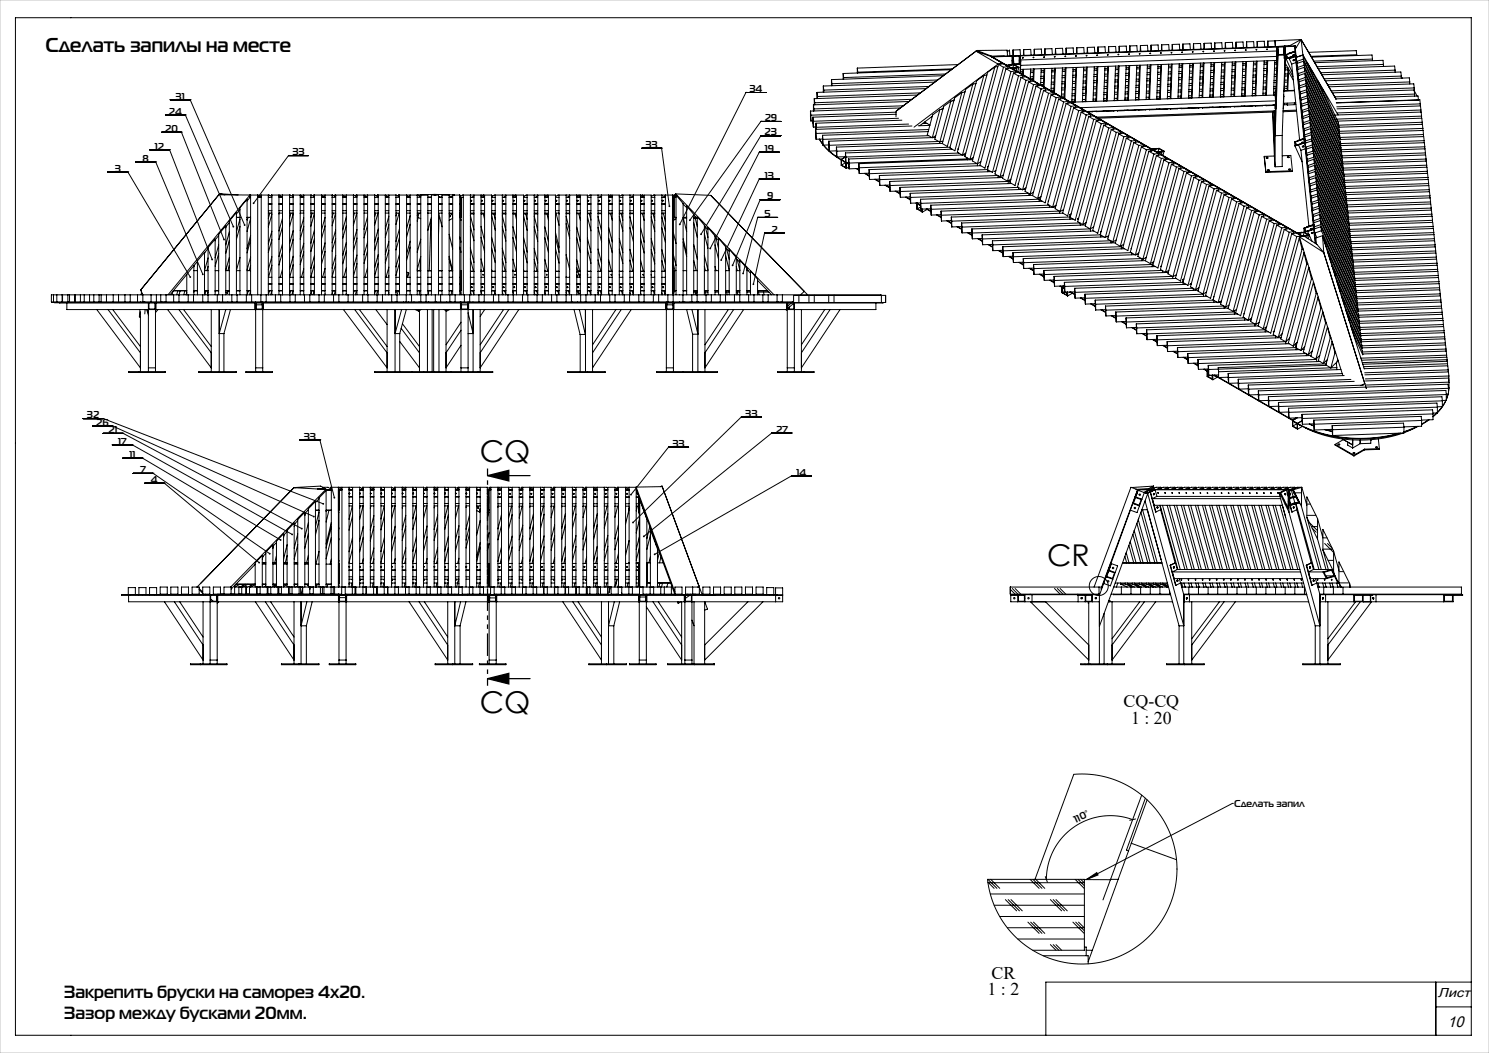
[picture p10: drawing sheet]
<svg xmlns="http://www.w3.org/2000/svg" width="420mm" height="297mm" viewBox="0 0 420 297" stroke-linecap="round" stroke-linejoin="round" font-family="sans-serif">
<defs><g id="words">
<g font-size="8.5">
<text x="135.3" y="130.3">CQ</text>
<text x="295.3" y="159.5">CR</text>
<text x="135.3" y="201.1">CQ</text>
</g>
<text font-size="5.6" x="12.8" y="14.6">Сделать запилы на месте</text>
<g font-size="5">
<text x="316.9" y="199.5">CQ-CQ</text>
<text x="319" y="204.1">1 : 20</text>
<text x="278.6" y="280.7">1 : 2</text>
<text x="279.7" y="276.1">CR</text>
</g>
<g font-size="4.9">
<text x="18" y="281.5">Закрепить бруски на саморез 4х20.</text>
<text x="18" y="287.5">Зазор между бусками 20мм.</text>
</g>
<text font-size="4.4" x="408.3" y="289.6">10</text>
<text font-size="3.7" x="405.6" y="281.3">Лист</text>
<g font-size="2.8">
<text x="49.5" y="28.1">31</text>
<text x="211.4" y="26">34</text>
<text x="47.6" y="32.4">24</text>
<text x="215.7" y="34.2">29</text>
<text x="46.6" y="37.3">20</text>
<text x="182.1" y="41.8">33</text>
<text x="215.7" y="38.2">23</text>
<text x="40.2" y="45.6">8</text>
<text x="43.7" y="42.2">12</text>
<text x="82.5" y="43.8">33</text>
<text x="215.7" y="42.9">19</text>
<text x="32.4" y="48.4">3</text>
<text x="215.7" y="50.4">13</text>
<text x="216.4" y="56.3">9</text>
<text x="215.7" y="61.3">5</text>
<text x="217.6" y="65.6">2</text>
<text x="24.5" y="118">32</text>
<text x="210.2" y="117.6">33</text>
<text x="27.1" y="120.1">26</text>
<text x="30.6" y="122.2">21</text>
<text x="33.3" y="125.4">17</text>
<text x="85.7" y="124">33</text>
<text x="218.9" y="122.1">27</text>
<text x="36.5" y="129.2">11</text>
<text x="189.7" y="126">33</text>
<text x="39.6" y="133.5">7</text>
<text x="42.6" y="136.3">4</text>
<text x="224.7" y="134.2">14</text>
<text x="348.2" y="227.7">Сделать запил</text>
<text x="303.5" y="232.1" transform="rotate(-24 303.5 232.1)">110°</text>
</g>
</g></defs>
<g fill="none" stroke="#000" stroke-width=".28">
<path d="M4.4 5h410.6v287h-410.6zM241.8 19.2l.1 1.2M241.8 19.2v1.4M268.3 19.7l-30.5 1M268.7 19.4l-26.8 1M270.3 18.2l-28.5 1M275.6 14.2l4.1 1.6M275.6 14.2h8.5l.1 1.6M275.6 14.2l-22.8 17.2-.1 1.5M279.6 15.9l-4.3-1.5 6.2 3.7M279.6 15.9l3.2 2M279.7 15.8l-.1 .1"/>
<path d="M279.7 15.9v.1M279.7 15.9l-.1 .1M279.8 16.1h.1M279.8 16.1l87.3 50.4M279.8 16v.1M280.6 18.9l-2 1.5-6.4 23.8 1.4 .8M280.6 18.9l-7 26.1M281.5 18.8l-.9 .1M281.5 18.1l-23.7 17.8M281.6 18.2l-7.3 27.2 1.4 .8M281.6 18.2l1.4-.2 1.4 .8M281.6 18.2l1.4 .8"/>
<path d="M282.8 17.9l-1.3 .2M282.8 17.9l-.1 .1M283 19l-7.3 27.2M283.3 15.8h-3.6M283.8 19.4l-7.4 27.2 1.4 .8 7.4-27.2M283.8 19.4l1.3-.2 1.4 .8M283.8 19.4l1.4 .8M283.9 18.4v.1M284.1 14.6l.6-.5 .2 1.7M284.2 18.5l1.7-.2 1.2 .7-1.7 .2zM284.4 18.8l-1.4 .2M284.4 18.8l-.2 .5"/>
<path d="M285.3 18.3l-1.4 .1M285.4 18.3l.1-2.4-5.6 .2 4 2.3M285.5 15.7l.1 1.7M285.5 16.9l.1 .4zM285.6 19.4l39.3 22.7M285.6 17.4v.8M285.6 17.4h.2l-.1 .8M285.7 14.1l2-.1 .1 1.7M285.7 14.1l.2 1.6M285.7 14.1l.1 4.1M285.8 15.9h1.7l.2 2-1.7 .1zM285.8 18.2h.1"/>
<path d="M285.9 18.2h-.1M285.9 18.3l-.2 .9M286 18.2l-2 .3M286.7 19.1l.1 .1M286.8 19.2l-1.3 .2M286.8 19.2l-.2 .7M287.4 19l-2 .4M287.4 19l-.3 1.2M287.5 15.9l-.1 2.1M287.5 16.9l.1 .4zM287.7 15.7l.1 2.4M287.8 15.7l.1 1.6"/>
<path d="M287.8 15.7l-8.1 .2M287.8 18.1l-1.8 .1 1.4 .8M287.8 18.1l-.1 2.5M287.9 16.9l72.2-2.5 .1 1.5-72.3 2.5M287.9 17.3l-.1 3.3h.7M287.9 17.3h-.1M288.4 16.3h.2zM288.5 19.6v1.4M288.6 16.3h-.1M288.7 19.5l-.1 1.6M288.7 14l2-.1 .1 1.6M288.7 14l.1 1.6"/>
<path d="M288.7 14v1.6M290.7 19.5l-.1 2.7h.8M291.4 16.2h.2zM291.5 19.4l-.1 3.3M291.6 16.2h-.2M291.7 19.4l-.1 3.4M291.7 13.9l2-.1 .1 1.6M291.7 13.9l.1 1.6M291.7 13.9v1.6M293.7 19.4l-.2 4.5M294.4 16.1h.2zM294.5 19.9h-.8"/>
<path d="M294.5 19.3l-.2 5.1M294.6 16l-.2 .1M294.7 19.3l-.2 5.2M294.7 13.8l2-.1 .1 1.6M294.7 13.8l.1 1.6M294.7 13.8v1.6M296.7 19.3l-.2 6.3M297.4 16h.2zM297.5 19.8h-.8M297.5 19.2l-.2 6.9M297.6 15.9l-.2 .1M297.7 19.2l-.3 7"/>
<path d="M297.7 13.7l2-.1 .1 1.6M297.7 13.7l.1 1.6M297.7 13.7v1.6M299.7 19.2l-.3 8.1M300.4 15.9h.2zM300.5 19.7h-.8M300.5 19.1l-.3 8.7M300.6 15.8h-.2M300.7 19.1l-.3 8.8M300.7 13.6l.1 1.6M300.7 13.6v1.6M300.7 13.6l2-.1 .1 1.6"/>
<path d="M302.7 19.1l-.4 9.7M303.4 15.8h.2zM303.5 19.6h-.8M303.5 19l-.4 9.8M303.5 15.7h-.1M303.7 19l-.4 9.8M303.7 13.5l2-.1 .1 1.6M303.7 13.5l.1 1.6M303.7 13.5l-.1 1.6M305.7 19l-.4 9.7M306.4 15.7h.2zM306.5 19.9l-.9 .1"/>
<path d="M306.5 19.5h-.8M306.5 18.9l-.4 9.8M306.5 15.6h-.1M306.7 18.9l-.4 9.8M306.7 13.4l2-.1 .1 1.6M306.7 13.4l.1 1.6M306.7 13.4l-.1 1.6M308.7 18.8l-.4 9.8M309.4 15.6h.2zM309.5 19.8l-.9 .1M309.5 19.4h-.9M309.5 18.8l-.4 9.8"/>
<path d="M309.5 15.5h-.1M309.7 18.8l-.4 9.8M309.7 13.3l2-.1 .1 1.6M309.7 13.3l.1 1.6M309.7 13.3l-.1 1.6M311.7 18.7l-.4 9.8M312.4 15.5h.2zM312.4 19.7l-.8 .1M312.5 19.3h-.9M312.5 18.7l-.4 9.8M312.5 15.4h-.1M312.7 18.7l-.4 9.8"/>
<path d="M312.7 13.2l2-.1 .1 1.6M312.7 13.2l.1 1.6M312.7 13.2l-.1 1.6M314.7 18.6l-.4 9.8M315.4 15.4h.2zM315.4 19.6l-.8 .1M315.5 19.2h-.9M315.5 18.6l-.4 9.8M315.5 15.3h-.1M315.7 18.6l-.4 9.8M315.7 13.1l2-.1 .1 1.6M315.7 13.1l.1 1.6"/>
<path d="M315.7 13.1l-.1 1.6M317.7 18.5l-.4 9.8M318.4 15.3h.2zM318.4 19.5h-.8M318.5 19.1h-.9M318.5 18.5l-.4 9.8M318.5 15.2h-.1M318.6 18.5l-.3 9.8M318.7 13l2-.1 .1 1.6M318.7 13l.1 1.6M318.7 13l-.1 1.6M320.6 18.4l-.3 9.8"/>
<path d="M321.3 15.1l.3 .1zM321.4 19.4h-.8M321.4 19h-.8M321.5 18.4l-.4 9.8M321.5 15.1h-.1M321.6 18.4l-.3 9.8M321.7 12.9l2-.1 .1 1.6M321.7 12.9l.1 1.6M321.7 12.9l-.1 1.6M323.6 18.3l-.3 9.8M324.3 15l.3 .1zM324.4 19.3h-.8"/>
<path d="M324.4 18.9h-.8M324.5 18.3l-.4 9.8M324.5 15h-.1M324.6 18.3l-.3 9.7M324.7 12.7h2l.1 1.6M324.7 12.7l.1 1.7M324.7 12.7l-.1 1.7M326.6 18.2l-.3 9.8M327.3 14.9l.3 .1zM327.4 19.2h-.8M327.4 18.8h-.8M327.5 18.2l-.4 9.7h-.8"/>
<path d="M327.5 14.9h-.1M327.6 18.2l-.3 9.7M327.7 12.6h2l.1 1.6M327.7 12.6l.1 1.7M327.7 12.6l-.1 1.7M329.6 18.1l-.3 9.8M330.3 14.8l.3 .1zM330.4 19.1h-.8M330.4 18.6l-.8 .1M330.5 18.1l-.4 9.7M330.5 14.8h-.1M330.6 18.1l-.3 9.7"/>
<path d="M330.7 12.5h2l.1 1.6M330.7 12.5l.1 1.7M330.7 12.5l-.1 1.7M332.6 18l-.3 9.8M333.3 14.7h.3zM333.4 19h-.8M333.4 18.5l-.8 .1M333.4 18l-.3 9.7M333.5 14.7h-.1M333.6 18l-.3 9.7M333.7 12.4l.1 1.6M333.7 12.4l-.1 1.7"/>
<path d="M333.7 12.4h1.9l.2 1.6M335.6 17.9l-.3 9.8M336.3 14.6h.3zM336.4 18.9h-.8M336.4 18.4l-.8 .1M336.4 17.9l-.3 9.7M336.5 14.6h-.1M336.6 17.9l-.3 9.7M336.6 12.3h2l.2 1.6M336.6 12.3l.2 1.6M336.6 12.3v1.6M338.6 17.8l-.3 9.8"/>
<path d="M339.3 14.5h.3zM339.4 19.9l-.9 .1M339.4 18.8h-.8M339.4 18.3l-.8 .1M339.4 17.8l-.3 9.7h-.8M339.5 14.5h-.1M339.6 17.8l-.4 9.7M339.6 12.2h2l.1 1.6M339.6 12.2l.2 1.6M339.6 12.2v1.6M341.6 17.7l-.4 9.7h.9M342.3 14.4h.2z"/>
<path d="M342.3 19.8l-.8 .1M342.4 18.7h-.8M342.4 18.2l-.8 .1M342.4 17.7l-.3 9.7M342.5 14.4h-.1M342.6 17.7l-.4 9.7M342.6 12.1l2-.1 .1 1.7M342.6 12.1l.1 1.6M342.6 12.1v1.6M344.6 17.6l-.4 9.7M345.3 14.3h.2zM345.3 19.7l-.8 .1"/>
<path d="M345.4 18.6h-.8M345.4 18.1l-.8 .1M345.4 17.6l-.3 9.7h-.9M345.5 14.3h-.2M345.6 17.6l-.4 9.7M345.6 12l2-.1 .1 1.7M345.6 12l.1 1.6M345.6 12v1.6M347.6 17.5l-.4 9.7h.9M348.3 14.2h.2zM348.3 19.6l-.8 .1M348.4 18.5h-.8"/>
<path d="M348.4 18h-.8M348.4 17.5l-.3 9.7M348.5 14.2h-.2M348.6 17.5l-.4 9.7M348.6 11.9l2-.1 .1 1.7M348.6 11.9l.1 1.6M348.6 11.9v1.6M350.6 17.4l-.4 9.7M351.3 14.1h.2zM351.3 19.5l-.8 .1M351.4 18.4h-.8M351.4 17.9h-.8"/>
<path d="M351.4 17.4l-.3 9.7h-.9M351.5 14.1h-.2M351.6 17.3l-.4 9.8M351.6 11.8l2-.1 .1 1.6M351.6 11.8l.1 1.6M351.6 11.8v1.6M353.6 17.3l-.4 9.7 .8-.1M354.3 14h.2zM354.3 20h-.8M354.3 19.4h-.8M354.4 18.3h-.9M354.4 17.8h-.8"/>
<path d="M354.4 17.2l-.4 9.8M354.5 14h-.2M354.6 17.2l-.4 9.8M354.6 11.7l2-.1 .1 1.6M354.6 11.7l.1 1.6M354.6 11.7v1.6M356.6 17.2l-.4 9.7M357.3 13.9h.2zM357.3 19.9h-.8M357.3 19.3h-.8M357.4 18.2h-.9M357.4 17.7h-.8"/>
<path d="M357.4 17.1l-.4 9.7-.8 .1M357.5 13.8l-.2 .1M357.6 17.1l-.4 9.8M357.6 11.6l.1 1.6M357.6 11.6l-.1 1.6M359.6 17.1l-.4 9.7h.5M359.6 11.5l-2 .1M359.6 11.5l.1 1.6M359.7 11.5l.1 1.6 3.9-.1M360.1 19.8h-.6M360.1 17.1l.1 1.1M360.1 19.2h-.6"/>
<path d="M360.1 17.6h-.5M360.1 18.1h-.6M360.2 13.2l-72.4 2.6M360.2 14.3v.4zM360.2 17l-72.4 2.6M360.3 14.8h.1l-.1 3.4h-.1M360.3 14.8l-.1-1.7-.1 3.4M360.3 14.8l-.1 3.4M360.5 13.3l1.7-.1 .1 2.1-1.7 .1zM360.5 15.6l-.2-2.5-.4 12.6M360.5 15.6l-.8 22.7 2-.1M362.2 13.2l-.1 2.1"/>
<path d="M362.2 14.2v.4zM362.4 18.3l.1 .2M362.5 17.9v.6M362.5 13l.1 1.7M362.5 13l-74.7 2.7M362.5 17.7l2.2 3.8M362.5 15.5l-.2-2.5-.1 3.5M362.5 15.5l-.8 22.7M362.5 15.5l-2 .1M362.5 18.5l-.3 7.1M362.6 14.7l-.2 3.4M362.6 14.7h-.2"/>
<path d="M362.6 18h-.1M362.8 16.6l1.8 4M362.8 16.6h-.3M362.9 15.4l2.4-.8 .1 1-2.4 .8zM362.9 15.4l.4 .9M363.3 19.1h-.8M363.3 19.7h-.8M363.3 19.2l-.2 6.4M363.4 19.3v1M363.7 13h.1M363.7 16.6l.6 1.5M364.3 18.1l2.3 21.3"/>
<path d="M364.9 16.8h.1M365 15.5l-.3 .1M365 15.7l-.2-.2v.3M365.1 15.6h-.4M365.1 13h-2.6M365.1 13v.1M365.1 13l.1 .1M365.1 13.1l-2.6 .1M365.1 13.1l.1 .2M365.1 16.9l-.4 .1M365.3 12.9l.1 .9M365.3 12.9l.3 .5"/>
<path d="M365.3 12.9h-.2l.2 1.5M365.4 13.8l.2 2.3M365.4 16l2.4 23M365.4 14.4l-1.8 .7M365.4 14.5l-2.8 .9 .2 1.2M365.5 15.8l-1.8 .8M365.5 15.8v.1M365.5 15.8l.1 .3M365.5 15.9l.1 .3M365.5 15.9l-1.8 .7M365.5 15.9l2.4 23.1M365.6 17.7l-1.3 .4"/>
<path d="M365.6 15.6l-2.8 1M365.6 16.1v.1M365.6 16.2l.2 1.1M365.8 17.3l.2 .5M365.9 19l.3 .6M367 11.2l-3.3 1.8M367 11.2l-7.3 .3M367 11.2l9.8 16.9M367 11.2l-1.6 2.6M367 11.2l.5 4.3M367.5 15.5l-1.9 .6M367.5 15.5l9.9 16.9"/>
<path d="M367.5 15.5l10.4 22.6 .1 1.2M367.5 15.5l.1 1.2M367.5 15.5l-1.9 .7M367.6 16.7l-1.8 .6M367.6 16.7l10.4 22.6M367.7 17.3l-1.9 .6 .1 1.1M367.7 17.3l10.4 22.6 .1 1.1M367.7 17.3l.1 1.1M367.8 18.4l-1.9 .6M367.8 18.4l10.4 22.6M367.9 19l-1.9 .6 .1 1.2M367.9 19l10.4 22.6 .1 1.2"/>
<path d="M367.9 19l.1 1.1M368.8 17.8l1.8 3.2 7.1 15.4 .1 1.2M368.8 17.8h-.2M368.8 17.8l9 19.8M369.1 14.8l13.5-.5 .1 1.1M369.9 16.1l17.1-.6 .1 1.2M370.8 17.7l19.3-.7 .1 1.2M371.8 19.4l21.6-.8 .1 1.2M382.7 15.4l-12.9 .5M382.7 15.4v.3M387.1 16.7l-16.5 .5M387.1 16.7v.4"/>
<path d="M390.2 18.2l-18.7 .6M390.2 18.2v.5M393.5 19.8l-21 .7M393.5 19.8v.6M45.6 37.3h5.6M46.7 32.5h5.6M48 28.1h5.6M51.2 37.3h.1M51.2 37.3l12 30.3M52.3 32.4h.1M52.3 32.4l13.5 31.5M53.6 28.1h.1"/>
<path d="M53.6 28.1l15.4 35.4M210.4 26.1h.1M210.4 26.1h5.6M210.4 26.1l-18.7 37.2M214.6 38.2h.1M214.6 34.2h.1M214.6 38.3h5.7M214.6 38.2l-16.9 27.9M214.6 34.3h5.7M214.6 34.2l-20 27.9M228.6 31.3l.1 2.8M228.6 31.3l.1 1.2"/>
<path d="M228.7 32.5v1.6M229.3 34.1h-.6M229.3 33l.1 2.8M229.3 33l.1 1.2M229.4 34.2v1.6M229.4 29.6l.2 1.1M229.4 29.6l.1 1.7M229.6 30.7v.6M229.7 27.8v1.8M229.7 27.8l.1 1.2M229.8 29v.6M230 35.8l.1 .7"/>
<path d="M230.1 36.5l.1 1.1M230.1 36.5l.1 2.8M230.2 34.8l.1 1.1M230.2 34.8v1.7M230.2 35.8h-.8M230.2 37.6v1.7M230.3 35.9v.6M230.4 26.1l.1 1.7M230.4 26.1l.2 1.1M230.6 27.2v.6M231.1 39.2l1 1.6M231.2 39.2l.9 1.4"/>
<path d="M232 38.2l.1 1.1M232 38.2l.1 2.7M232 39.2l-1.8 .1M232.1 39.3v1.6M232.2 24.3v1.7M232.2 24.3l.2 1.1M232.4 25.4v.6M233.8 39.8l.1 1.2M233.8 39.8l.1 2.8M234.5 22.5v1.7M234.5 22.5l.2 1.1M234.7 23.6v.6"/>
<path d="M237.8 20.7l.2 1.2M237.8 20.7v1.6M238 21.9v.4M241.9 20.4v.2M252.7 32.2l-23.4 .8M252.8 31.6l-24.1 .9M253.5 33.4l-24.1 .8M254 30.4l-25.4 .9M254.4 33.9l-24.2 .9M254.8 29.8l-25.2 .9M256.3 35l-26 .9M256.4 28.6l-27 1"/>
<path d="M257.2 28l-27.4 1M257.2 35.5l-27.1 1M258.8 26.8l-29.1 1M259.6 26.2l-29 1M260.8 34.4l1.5 .9M261.3 25l-30.9 1.1M261.5 34.8l-1.3 .1M261.8 37.1l-29.8 1.1M262 38.3l-29.9 1M262 36.5l-31.8 1.1M262.1 24.4l-29.7 1M262.3 35.4l-3.3 .1"/>
<path d="M262.9 38.8l-29.1 1M263 32.8l-3.6 2.7M263.1 32.4l2-1.5-2.1 8-1.4-.9zM263.7 23.2l-31.5 1.1M263.9 38.3l-.9 .5h.8M264.5 22.6l-29.8 1M264.8 39.9l-30.9 1.1M266 30.8l-.9 .1M266 39.9l-.9 .2M266 30.5l-.4 .3M266.1 21.3l-31.6 1.2M266.7 20.9l-28.7 1"/>
<path d="M268.2 28.5l-2 1.5-2.5 9.3 1.4 .8M268.2 28.5l-3.1 11.6M269.1 28.4l-.9 .1M269.1 28.2l-.3 .2M271.3 26.1l-4.1 15.2-1.4-.8M271.3 26.1l-2 1.5-3.5 12.9M272.2 26l-.9 .1M272.2 25.9l-.2 .1M272.4 25.2l2-1.5-5.1 18.8-1.4-.8zM275.2 23.6l-.8 .1M277.5 21.3l-2 1.5-5.5 20.1 1.5 .9M277.5 21.3l-6 22.5"/>
<path d="M278.4 21.2l-.9 .1M285.9 20.6l1.3-.2 1.4 .8M285.9 20.6l-7.4 27.2M285.9 20.6l1.4 .8M286.5 20l-1.3 .2M286.5 20l-.1 .5M287.3 21.4l-7.4 27.2-1.4-.8M288 21.8l-7.4 27.3 1.5 .8M288 21.8l1.3-.2 1.4 .9M288 21.8l1.4 .9M288.5 20.1h-.7M288.6 21.2l-1.3 .2"/>
<path d="M288.6 21.2l-.1 .6M289.4 22.7l-7.3 27.2M290.1 23.1l-7.3 27.2 1.4 .8 7.3-27.2M290.1 23.1l1.3-.2 1.5 .8M290.1 23.1l1.4 .8M290.7 22.5l-1.3 .2M290.7 22.5l-.1 .5M291.4 21.6h-.8M291.5 20.5h-.8M291.5 20h-.8M292.2 24.3l-7.3 27.2 1.4 .8 7.4-27.2M292.2 24.3l1.4-.2 1.4 .8"/>
<path d="M292.2 24.3l1.5 .8M292.9 23.7l-1.4 .2M292.9 23.7l-.2 .5M294.4 23.8l-.9 .1M294.4 25.5l-7.4 27.2 1.4 .8 7.4-27.2M294.4 25.5l1.3-.2 1.4 .8M294.4 25.5l1.4 .8M294.4 23.3h-.9M294.4 22.1h-.8M294.4 21.5h-.8M294.5 20.4h-.8M295 24.9l-1.3 .2"/>
<path d="M295 24.9l-.2 .5M296.5 26.7l-7.4 27.3 1.4 .8M296.5 26.7l1.3-.2 1.4 .9M296.5 26.7l1.4 .9M297.1 26.1l-1.3 .2M297.1 26.1l-.1 .6M297.3 25.5h-.8M297.3 24.9h-.8M297.3 23.7l-.8 .1M297.4 23.1l-.9 .1M297.4 22h-.8M297.4 21.4h-.8"/>
<path d="M297.5 20.3h-.8M297.9 27.6l-7.4 27.2M298.6 28l-7.3 27.2 1.4 .8 7.3-27.2M298.6 28l1.3-.2 1.4 .8M298.6 28l1.4 .8M299.2 27.4l-1.3 .2M299.2 27.4l-.1 .5M300.2 27.1h-.8M300.2 26.5h-.8M300.3 25.4h-.8M300.3 24.8h-.8M300.3 23.6l-.8 .1"/>
<path d="M300.4 23l-.9 .1M300.4 21.9h-.8M300.4 21.3h-.8M300.5 20.1l-.9 .1M300.7 29.2l-7.3 27.2 1.4 .8 7.3-27.2M300.7 29.2l1.4-.2 1.4 .8M300.7 29.2l1.4 .8M301.3 28.6l-1.3 .2M301.3 28.6l-.1 .5M302.8 30.4l-7.3 27.2 1.4 .8M302.8 30.4l1.4-.2 1.4 .8M302.8 30.4l1.5 .8"/>
<path d="M303.2 28.1l-.9 .1M303.2 27h-.8M303.2 26.4h-.8M303.3 25.3h-.9M303.3 24.7h-.8M303.3 23.5h-.8M303.4 22.9l-.9 .1M303.4 21.8h-.8M303.4 21.2h-.8M303.5 20l-.9 .1M303.5 29.8l-1.4 .2M303.5 29.8l-.2 .5"/>
<path d="M304.3 31.2l-7.4 27.2M305 31.6l-7.4 27.3 1.4 .8M305 31.6l1.3-.2 1.4 .8M305 31.6l1.4 .8M305.6 31l-1.3 .2M305.6 31l-.2 .6M306.2 28l-.9 .1M306.2 26.9h-.8M306.2 26.3h-.8M306.3 25.1l-.9 .1M306.3 24.6h-.8M306.3 23.4h-.8"/>
<path d="M306.4 22.8l-.9 .1M306.4 32.4l-7.4 27.3M306.4 21.7h-.8M306.4 21.1h-.8M307.1 32.9l-7.4 27.2 1.5 .8 7.3-27.2M307.1 32.9l1.4 .8M307.1 32.9l1.3-.2 1.4 .8M307.7 32.2l-1.3 .2M307.7 32.2l-.1 .6M308.2 31.4l1 .1M308.2 31.4l-1.4 .2M309.1 28.5h-.8"/>
<path d="M309.2 27.9l-.9 .1M309.2 31.4v.1M309.2 26.8h-.8M309.2 34.1l-7.3 27.2 1.4 .8 7.3-27.2M309.2 34.1l1.4 .8M309.2 34.1l1.3-.2 1.5 .8M309.2 26.2h-.8M309.3 25l-.9 .1M309.3 24.5h-.8M309.3 33l50.4-1.7v15.7M309.3 23.3h-.8M309.3 22.7l-.8 .1"/>
<path d="M309.4 21.6h-.8M309.4 21h-.8M309.8 33.5l-1.3 .2M309.8 33.5l-.1 .5M311.3 35.3l-7.3 27.2 1.4 .8M311.3 35.3l1.4 .8M311.3 35.3l1.4-.2 1.4 .8M312 34.7l-1.4 .2M312 34.7l-.2 .5M312.1 28.4h-.8M312.1 27.8l-.8 .1M312.2 26.7h-.8"/>
<path d="M312.2 31.4l-3 .1M312.2 31.3v.1M312.2 26.1h-.8M312.3 24.9l-.9 .1M312.3 24.4h-.8M312.3 23.2h-.8M312.3 22.6l-.8 .1M312.4 21.5h-.8M312.4 20.9h-.8M312.7 36.1l-7.3 27.2M313.5 36.5l-7.4 27.3 1.4 .8M313.5 36.5l1.4 .8"/>
<path d="M313.5 36.5l1.3-.2 1.4 .8M314.1 35.9l-1.4 .2M314.1 35.9l-.2 .6M314.2 31.2l1 .1M314.2 31.2l-2 .2M314.9 37.3l-7.4 27.3M315.1 28.3h-.8M315.1 27.7l-.8 .1M315.2 31.2v.1M315.2 26.6h-.8M315.2 26h-.8M315.2 24.8l-.8 .1"/>
<path d="M315.3 24.3h-.9M315.3 23.1h-.8M315.3 22.5h-.8M315.4 21.4h-.8M315.4 20.8h-.8M315.6 37.8l-7.4 27.2 1.4 .8 7.4-27.2M315.6 37.8l1.4 .8M315.6 37.8l1.3-.2 1.4 .8M316.2 37.1l-1.3 .2M316.2 37.1l-.2 .6M317.7 39l-7.4 27.2 1.5 .8 7.3-27.2M317.7 39l1.4 .8"/>
<path d="M317.7 39l1.3-.2 1.4 .8M318.1 28.2h-.8M318.1 27.6l-.8 .1M318.2 26.5h-.8M318.2 31.2l-3 .1M318.2 31v.2M318.2 25.9h-.8M318.2 24.7l-.8 .1M318.3 24.2h-.9M318.3 23h-.8M318.3 38.4l-1.3 .2M318.3 38.4l-.1 .5"/>
<path d="M318.3 22.4h-.8M318.4 21.3h-.9M318.4 20.7h-.8M320.2 31l-2 .2M320.4 39.6l-1.3 .2M320.4 39.6l-.1 .5M321.1 28.1h-.8M321.1 27.5l-.8 .1M321.2 31h-1M321.2 31v.1M321.2 26.4h-.8M321.2 30.9v.2"/>
<path d="M321.2 25.8h-.8M321.2 24.6l-.8 .1M321.3 24l-.9 .1M321.3 22.9h-.8M321.3 22.3h-.8M321.4 21.2h-.9M321.4 20.6h-.8M324.1 28h-.8M324.1 27.4h-.8M324.2 26.3h-.9M324.2 31l-3 .1M324.2 30.8v.2"/>
<path d="M324.2 25.7h-.8M324.2 24.5l-.8 .1M324.3 23.9l-.9 .1M324.3 22.8h-.8M324.3 22.2h-.8M324.4 21l-.9 .1M324.4 20.5h-.8M326.2 30.8l1 .1M326.2 30.8l-2 .2M327.1 27.3h-.8M327.2 26.2h-.9M327.2 30.7v.2"/>
<path d="M327.2 25.6h-.8M327.2 24.4h-.8M327.2 23.8l-.8 .1M327.3 22.7h-.8M327.3 22.1h-.8M327.4 20.9l-.9 .1M327.4 20.4h-.8M329.2 30.7l1 .1M329.2 30.7l-2 .2M330.1 27.8h-.8M330.1 27.2h-.8M330.2 26l-.9 .1"/>
<path d="M330.2 30.6v.2M330.2 25.5h-.8M330.2 24.3h-.8M330.2 23.7l-.8 .1M330.3 22.6h-.8M330.3 22h-.8M330.4 20.8l-.9 .1M330.4 20.3h-.9M332.2 30.6l1 .1M332.2 30.6l-2 .2M333.1 27.7h-.8M333.1 27.1h-.8"/>
<path d="M333.2 25.9l-.9 .1M333.2 30.5v.2M333.2 25.4h-.9M333.2 24.2h-.8M333.2 23.6l-.8 .1M333.3 22.5h-.8M333.3 21.9h-.8M333.3 20.7l-.8 .1M333.4 20.2h-.9M335.2 30.5h.9M335.2 30.5l-2 .2M336.1 27.6h-.8"/>
<path d="M336.1 27h-.8M336.1 25.8l-.8 .1M336.2 30.4l-.1 .1M336.2 25.3h-.9M336.2 24.1h-.8M336.2 23.5l-.8 .1M336.3 22.4h-.8M336.3 21.8h-.8M336.3 20.6l-.8 .1M336.4 20l-.9 .1M338.1 30.4h1M338.1 30.3l-2 .2"/>
<path d="M339.1 26.9h-.8M339.1 25.7l-.8 .1M339.1 30.3v.1M339.2 25.2h-.9M339.2 24h-.8M339.2 23.4h-.8M339.3 22.3h-.9M339.3 21.7h-.8M339.3 20.5l-.8 .1M341.1 30.3h1M341.1 30.2l-2 .2M342.1 26.8h-.8"/>
<path d="M342.1 25.6l-.8 .1M342.1 30.2v.1M342.2 25.1h-.9M342.2 23.9h-.8M342.2 23.3h-.8M342.3 22.2h-.9M342.3 21.6h-.8M342.3 20.4h-.8M344.1 30.2h1M344.1 30.1l-2 .2M345.1 26.7h-.8M345.1 25.5l-.8 .1"/>
<path d="M345.1 30.1v.1M345.2 24.9l-.9 .1M345.2 23.8h-.8M345.2 23.2h-.8M345.3 22.1h-.9M345.3 21.5h-.8M345.3 20.3h-.8M347.1 30.1h1M347.1 30l-2 .2M348.1 26.6h-.8M348.1 25.4h-.8M348.1 30v.1"/>
<path d="M348.1 24.8l-.8 .1M348.2 23.7h-.8M348.2 23.1h-.8M348.3 21.9l-.9 .1M348.3 21.4h-.8M348.3 20.2h-.8M350.1 30h1M350.1 29.9l-2 .2M351.1 26.5h-.8M351.1 25.3h-.8M351.1 29.9v.1M351.1 24.7l-.8 .1"/>
<path d="M351.2 23.6h-.8M351.2 23h-.8M351.2 21.8l-.8 .1M351.3 21.3h-.9M351.3 20.1h-.8M353.1 29.9h1M353.1 29.8l-2 .2M354.1 26.4h-.9M354.1 25.2h-.8M354.1 29.8v.1M354.1 24.6l-.8 .1M354.2 23.5h-.8"/>
<path d="M354.2 22.9h-.8M354.2 21.7l-.8 .1M354.3 21.2h-.9M356.1 29.8h1M356.1 29.7l-2 .2M357.1 26.3h-.9M357.1 25.1h-.8M357.1 29.7v.1M357.1 24.5l-.8 .1M357.2 23.4h-.9M357.2 22.8h-.8M357.2 21.6l-.8 .1"/>
<path d="M357.3 21.1h-.9M358.9 31.6l.6 12.8M359.1 31.6l.4 9.4M359.1 29.6l-2 .2M359.4 31.6l.1 1.2 .2-.1M359.4 31.6l-49.6 1.7M359.5 31.3l-.1 .3M359.5 31.3v.1M359.5 31.4v13.9l.2 1.7M359.6 29.6l.1 1.1M359.7 31.3l-.2 .1M359.7 31.3h.1"/>
<path d="M359.7 26.8l-57.7 2M359.7 26.8l.1 1.7-55.1 1.9M359.7 26.2h-.5M359.7 25.7v1.1M359.7 25.7l.1 1.6M359.7 26.9l.1 .4zM359.8 29.6l-53.2 1.9M359.8 27.3l-.1 3.4M359.9 25.7h-.2M359.9 25.7l.1 1.6M359.9 25h-.6M359.9 24.4l-.6 .1"/>
<path d="M360 23.3h-.7M360 22.7h-.6M360 27.3h-.2M360 27.3l-.1 3.4h-.2M360 21.5l-.6 .1M360 21h-.6M361.7 38.2v8.8h-2M362.1 26.6v.6M362.1 29.6h1M362.1 29.1l-.1 .5M362.1 27.2h.1M362.1 27.2l-.2 3.5"/>
<path d="M363.1 24.9h-.8M363.1 29.1v.5M363.1 24.3h-.8M363.2 23.2h-.9M363.2 22.6h-.8M363.2 21.4l-.8 .1M363.2 20.8l-.8 .1M363.4 20.3l-.2 5.2M363.4 20.3l1.4 2.3M365.1 29v.5l-2 .1M365.1 25.5l-3 .1M365.1 25.6l-3 .1"/>
<path d="M365.5 29l-3.4 .1M365.5 29.4l-.4 .1M365.7 31.1l-3.8 .1M365.7 31.4l-3.8 .1M366.1 20.8l.3 .5M366.3 22.5l.2 .5M366.5 24.2l.2 .5M366.7 26l.2 .5M366.9 27.7l.2 .5M367 29.4l.3 .5M367.2 31.1l.3 .6M367.4 32.9l.2 .5"/>
<path d="M367.6 34.6l.2 .5M367.8 36.3l.2 .5M367.9 38.1l.3 .5M367.9 39l.2 1.3M367.9 39l.2 .3M367.9 39l-1.8 .7M368 20.1l-1.9 .7M368 20.1l10.4 22.7M368.1 20.7l-1.9 .7 .1 1.1M368.1 20.7l10.3 22.6 .2 1.2M368.1 20.7l.1 1.2M368.1 39.3l-.1-.2-2.9 .9 .2 1.2"/>
<path d="M368.1 39.8l.3 .5M368.2 21.9l-1.9 .6M368.2 21.9l10.4 22.6M368.2 22.4l-1.8 .7 .1 1.1M368.2 22.4l10.4 22.7 .1 1.1M368.2 22.4l.2 1.2M368.4 23.6l-1.9 .6M368.4 23.6l10.3 22.6M368.4 24.2l-1.8 .6 .1 1.2M368.4 24.2l10.4 22.6 .1 1.1M368.4 24.2l.1 1.1M368.5 25.3l-1.8 .7"/>
<path d="M368.5 25.3l10.4 22.6M368.6 25.9l-1.9 .6 .2 1.2M368.6 25.9l10.4 22.6 .1 1.2M368.6 25.9l.1 1.2M368.7 27.1l-1.8 .6M368.7 27.1l10.4 22.6M368.8 27.6l-1.9 .7 .1 1.1M368.8 27.6l10.4 22.6 .1 1.2M368.8 27.6l.1 1.2M368.9 28.8l-1.9 .6M368.9 28.8l10.4 22.6M369 29.4l-1.9 .6 .1 1.1"/>
<path d="M369 29.4l10.3 22.6 .2 1.1M369 29.4l.1 1.1M369.1 30.5l-1.9 .6M369.1 30.5l10.4 22.6M369.2 31.1l-1.9 .6 .1 1.2M369.2 31.1l10.3 22.6 .1 1.2M369.2 31.1l.1 1.1M369.3 32.2l-1.9 .7M369.3 32.2l10.3 22.7M369.3 32.8l-1.8 .7 .1 1.1M369.3 32.8l10.4 22.6 .1 1.2M369.3 32.8l.2 1.2"/>
<path d="M369.5 34l-1.9 .6M369.5 34l10.3 22.6M369.5 34.5l-1.9 .7 .2 1.1M369.5 34.5l10.4 22.7 .1 1.1M369.5 34.5l.1 1.2M369.6 35.7l-1.8 .6M369.6 35.7l10.4 22.6M369.7 36.3l-1.9 .6 .1 1.2M369.7 36.3l10.4 22.6 .1 1.1M369.7 36.3l.1 1.1M369.8 37.4l-1.9 .7M369.8 37.4l10.4 22.6"/>
<path d="M369.9 38l-1.9 .6 .1 1.2M369.9 38l10.4 22.6 .1 1.2M369.9 38l.1 1.2M370 39.2l-1.9 .6M370 39.2l10.4 22.6M370.1 39.7l10.3 22.6 .2 1.2M370.1 39.7l.1 1.2M370.1 39.7l-1.9 .7M371.7 22.8l-.2 .1M371.7 22.8l6 13M371.7 22.8l1.9 3.3 3.9 8.6 .2 1.1M372.8 21.1l22.3-.8 .2 1.2"/>
<path d="M373.8 22.8l23.7-.8 .1 1.1M374.8 24.5l24-.9 .1 1.2M375.8 26.2l23.1-.8 .1 1.1M376.5 32.5l24.4-.9 .1 1.2M376.8 27.9l23.2-.8 .1 1.1-23.2 .8M376.9 29l23.6-.9 .1 1.2M377.1 30.7l23.6-.8 .1 1.1M377.3 34.2l23.7-.9 .2 1.2M377.5 35.9l23.7-.8 .1 1.1M377.7 35.8l-.2 .1M377.7 37.6l23.7-.8 .1 1.1M377.8 37.6h-.2"/>
<path d="M377.8 39.4l23.8-.9 .1 1.2M378 39.3h-.2M395.3 21.8l.3 .2M395.3 21.5l-21.8 .7M395.3 21.5v.5M397.6 23.1l-23.1 .8M397.6 23.1v.6M398.9 24.8l-23.4 .8M398.9 24.8v.7M398.9 25.6l.8 1.5M399 26.5l-22.5 .8M399 26.5v.6"/>
<path d="M400.6 29.3l-23.5 .8M400.6 29.3v.6M400.8 31l-23.6 .9M400.8 31v.6M401 32.8v.5M401 32.8l-24 .8M401.2 34.5l-23.6 .8M401.2 34.5v.6M401.3 36.2l-23.5 .8M401.3 36.2v.6M401.5 37.9l-23.5 .9M401.5 37.9v.6"/>
<path d="M401.7 39.7l-23.6 .8M401.7 39.7v.6M30.4 48.5h5.6M36 48.5h.1M36 48.5l17.7 29.6M38.3 45.7h5.6M42.2 42.2h5.6M43.9 45.7h.1M43.9 45.7l13.3 31.7M47.8 42.2h.1M47.8 42.2l12 31M61.7 54.9l8.8 .1"/>
<path d="M62 54.6l1.4 .4M62 54.6l-22.3 27.1M62 54.6l5.2 .4M67.7 59.1l-1 1.2M70.5 55.7h.2M70.5 55l-23.1 28.2M70.5 55v.7l-.8 1M70.6 55h5.3l.8 .4M70.6 55l.1 .1M70.6 55l.1 .4M70.7 55v28.2M72.7 55.7h1"/>
<path d="M72.7 55v28.2M72.7 55.1l1 .5M72.7 55.4l.5 .3M73.7 55v28.2M75.7 55.7h1M75.7 55.6l.2 .1M75.7 55v28.2l.3-1.2M75.7 57.5h1M75.7 59.4h1M76.6 55h5.3l.8 .4M76.6 55l.1 .1M76.6 55l-.1 .3"/>
<path d="M76.7 55v28.2M78.7 55.7h1M78.7 55.1l1 .5M78.7 55v28.2M78.7 55.4l.5 .3M78.7 57.5h1M78.7 59.4h1M79.7 55v28.2M81.4 43.8h.1M81.4 43.9h5.6M81.4 43.8l-9.9 13.5M81.7 55.7h1"/>
<path d="M81.7 55.6l.2 .1M81.7 55v28.2M81.7 57.5h1M81.7 59.4h1M82.5 55h5.4l.8 .4M82.5 55l.2 .1M82.5 55v.3M82.7 55v28.2M84.7 55.7h1M84.7 55.1l1 .5M84.7 55.4l.5 .3M84.7 55v28.2"/>
<path d="M84.7 57.5h1M84.7 59.4h1M85.7 55v28.2M87.7 55.7h1M87.7 55.6l.1 .1M87.7 55v28.2M87.7 57.5h1M87.7 59.4h1M88.5 55h5.3l.9 .4M88.5 55l.2 .1M88.5 55l-.1 .3M88.7 55v28.2"/>
<path d="M90.7 55.1l1 .6h-1M90.7 55.4l.4 .3M90.7 55v28.2M90.7 57.5h1M90.7 59.4h1M91.7 55v28.2M93.7 55v28.2M93.7 57.5h1M93.7 59.4h1M93.8 55.7h.9M94.5 55h5.3l.9 .5M94.5 55l.2 .1"/>
<path d="M94.5 55l-.1 .3M94.7 55v28.2M96.7 55.1l1 .6h-1M96.7 55.5l.4 .2M96.7 55v28.2M96.7 57.5h1M96.7 59.4h1M97.7 55v28.2M99.7 55v30.2M99.7 57.5h1M99.7 59.4h1M99.8 55.7h.9"/>
<path d="M100.4 55h5.4l.9 .5M100.4 55l.3 .1M100.4 55v.3M100.7 55v28.2M102.7 55.1l1 .6h-1M102.7 55.5l.4 .2M102.7 55v28.2M102.7 57.5h1M102.7 59.4h1M103.7 55v28.2M105.7 55.7h1M105.7 55.6v.1"/>
<path d="M105.7 55v28.2M105.7 57.5h1M105.7 59.4h1M106.4 55h5.3M106.4 55l.3 .2M106.4 55l-.1 .3M106.7 55v28.2M108.7 55.2l1 .5h-1M108.7 55.5l.3 .2M108.7 55v28.2M108.7 57.5h1M108.7 59.4h1"/>
<path d="M109.7 55v28.2M111.7 55.7h1M111.7 55.7h.1M111.7 55v28.2M111.7 57.5h1M111.7 59.4h1M111.7 55l1 .5M112.4 55h5.3M112.4 55l.3 .2M112.4 55l-.1 .3M112.7 55v28.2M114.7 55.7h1"/>
<path d="M114.7 55.2l1 .5M114.7 55.5l.3 .2M114.7 55v28.2M114.7 57.5h1M114.7 59.4h1M115.7 55v28.2M117.7 55.7h1M117.7 55v28.2M117.7 57.5h1M117.7 59.4h1M117.7 55l1 .5M117.7 55h.1"/>
<path d="M117.7 55l1 .4M120.7 57.5h1M120.7 59.4h1M121.7 55.6l-1 .1h1M122.7 54.8l-.3 .2M122.7 54.8l-5 .2M122.7 54.8l-.1 .2M122.7 54.8l.3 .2M122.7 54.8l5.5 .2M123.7 55.4l.3 .2M123.7 57.5h1M123.7 59.4h1"/>
<path d="M124 55.6l.7 .1h-1M124 55.6v.1M126.7 57.5h1M126.7 59.4h1M127 55.7l.7-.4-1 .4h1M128.2 55h-.1M128.2 55h.1M129.7 55.7h1M129.7 55v28.2M129.7 57.5h.2M129.7 59.4h.2M129.7 55h-2v28.2"/>
<path d="M129.7 55h.1M129.7 55l.1 .4M129.9 55.7v6.3h.1M130 55.7v27.5M130.7 55v28.2M132.7 55.7h1M132.7 55v28.2M132.7 57.5h1M132.7 59.4h1M132.7 55h.1M132.8 56.6h.3M133.7 55.3l-.7 .4"/>
<path d="M133.7 55v28.2l-.3-1.2M135.7 55.7h1M135.7 55v28.2M135.7 57.5h1M135.7 59.4h1M135.8 56.6h.3M136.4 55h-6l-.7 .4M136.4 55l-.7 .4M136.4 55l.1 .4M136.7 55.3l-.7 .4M138.7 55.7h1M138.7 55.1l.1 .3"/>
<path d="M138.7 57.5h1M138.7 59.4h1M138.8 56.6h.3M139.7 55v28.2l-.3-1.2M141.7 55.7h1M141.7 55v28.2M141.7 57.5h1M141.7 59.4h1M141.8 56.6h.3M142.7 55.3l-.7 .4M142.7 55v28.2l-.3-1.2M144.7 55.7h1"/>
<path d="M144.7 55v28.2M144.7 57.5h1M144.7 59.4h1M144.8 56.6h.3M145.4 55h-6l-.7 .4M145.4 55l-.7 .4M145.4 55l.1 .4M145.7 55.3l-.7 .4M147.7 55.7h1M147.7 55.1v.3M147.7 57.5h1M147.7 59.4h1"/>
<path d="M147.8 56.6h.3M148.7 55v28.2l-.3-1.2M150.7 55.7h1M150.7 55v28.2M150.7 57.5h1M150.7 59.4h1M150.8 56.6h.3M151.7 55v28.2M151.7 55.3l-.7 .4M153.7 55.7h1M153.7 55v28.2M153.7 57.5h1"/>
<path d="M153.7 59.4h1M153.8 56.6h.3M154.4 55h-6l-.7 .4M154.4 55l-.7 .4M154.4 55l.1 .4M154.7 55.3l-.7 .4M156.7 55.7h1M156.7 55.2v.2M156.7 57.5h1M156.7 59.4h1M156.9 56.6v.1M156.9 56.5l.2 .1"/>
<path d="M156.9 56.5l-.1 .1M157.7 55v28.2M159.7 55.7h1M159.7 55v28.2M159.7 57.5h1M159.7 59.4h1M159.8 56.6h.3M160.7 55.3l-.7 .4M160.7 55v28.2M162.7 55.7h1M162.7 55v28.2M162.7 57.5h1"/>
<path d="M162.7 59.4h1M162.8 56.6h.3M162.9 56.7h.1M163.4 55h-6l-.7 .4M163.4 55l-.7 .4M163.4 55l.1 .4M163.7 55.3l-.7 .4M165.7 55.7h1M165.7 55.3v.1M165.7 57.5h1M165.7 59.4h1M165.8 56.6h.3"/>
<path d="M166.7 55v28.2M168.7 55.7h1M168.7 55v28.2M168.7 57.5h1M168.7 59.4h1M168.8 56.6h.3M169.7 55v28.2M169.7 55.3l-.7 .4M171.7 55.7h1M171.7 55v28.2M171.7 57.5h1M171.7 59.4h1"/>
<path d="M171.8 56.6h.3M171.9 56.7h.1M172.4 55h-6l-.7 .4M172.4 55l-.7 .4M172.4 55v.4M172.7 55.3l-.7 .4M174.7 55.7h1M174.7 55.3v.1M174.7 57.5h1M174.7 59.4h1M174.8 56.6h.3M175.7 55v28.2"/>
<path d="M177.7 55.7h1M177.7 55v28.2M177.7 57.5h1M177.7 59.4h1M177.8 56.6h.3M178.7 55v28.2M178.7 55.3l-.8 .4M180.7 55.7h1M180.7 55v28.2M180.7 57.5h1M180.7 59.4h1M180.8 56.6h.3"/>
<path d="M180.9 56.7h.1M181 41.8h5.6M181.3 55h-5.9l-.7 .4M181.3 55l-.6 .4M181.3 55l.1 .4M181.7 55.2l-.8 .5M183.7 55.7h1M183.7 57.5h1M183.7 59.4h1M183.8 56.6h.3M184.7 55v28.2M184.7 55.7h.1"/>
<path d="M186.6 41.8h.1M186.6 41.8l2.2 16.4M186.7 55.7h1M186.7 55v28.2M186.7 57.5h1M186.7 59.4h1M186.8 56.6h.1M186.9 56.5l-.1 .1M186.9 56.5l.2 .1M186.9 56.5l-.1 .1h.2M187.7 55v28.2M187.7 55.2l-.8 .5"/>
<path d="M189.7 55.7h1M189.7 55v28.2M190 55.7v27.5M190.1 55.7v6.3h-.1M190.3 55h-6l-.6 .4M190.3 55l-.6 .4M190.3 55l.1 .4M190.6 54.7l9.9 .4 27.3 28M190.6 54.7l.1 .8M190.6 54.7l27.7 28.5M190.6 55.3l-.7 .4M192.7 57.5l1 1.1"/>
<path d="M214.2 50.4h.1M214.2 42.9h.1M214.2 50.5h5.6M214.2 50.4l-10.8 23M214.2 42.9h5.6M214.2 42.9l-13.9 27.2M214.4 56.3h.1M214.4 56.3h5.6M214.4 56.3l-7.8 18.5M232.2 40.9l2.1 2.1 3 2.1M232.3 40.9l1.6 1.7M233.8 40.9h-1.7"/>
<path d="M233.9 41v1.6M233.9 42.6l2.1 1.6M235.9 41.5l.1 1.1M235.9 41.5l.1 2.8M235.9 42.5l-2 .1M236 42.6v1.7M236.1 44.3l1.2 .7M237.3 45l1.3 .7M237.3 45v1.6l1.5 .9M237.9 45.5l.2 .1M238 45.5l-.1 .1M238.5 44.3l-1.2 .7"/>
<path d="M238.5 44.2l-2.5 .1M238.5 43.1l.1 1.2M238.5 43.1l.1 2.8M238.6 45.9l-1.2-.7v1.4M238.6 45.9v1.3l-1.2-.6M238.6 45.9l-1.2 .7M238.6 44.3v1.6M238.7 45.9v1.5M238.8 46l.6 .3M238.8 45.9v1.6M238.9 45.9l.5 .3M239.3 46.3l.1 .1"/>
<path d="M239.4 46.4h.1M239.4 44.8l.1 1.2M239.4 46.5l.1 1.1M239.4 44.8v1.7M239.4 45.9h-.8M239.4 47.1l-.6 .4M239.5 46v1.6M241.5 47.6l.8 .4M241.7 47.5l.6 .4M242.2 47.5l-2.7 .1M242.2 46.2l.2 1.1M242.2 46.2l.2 2.7"/>
<path d="M242.4 47.3v1.6M243.8 48.9l1.4 .8M244 48.9l1.2 .6M245.1 48.9h-2.7M245.1 47.8l.2 1.2M245.1 47.8l.2 2.8M245.3 49v1.6M246.7 50.6l1.4 .7M246.9 50.6l1.2 .6M248 49.5l.2 1.2M248 49.5l.2 2.8M248 50.5l-2.7 .1"/>
<path d="M248.2 50.7v1.6M249.6 52.2l1.4 .8M249.8 52.2l1.2 .7M250.9 51.2l.2 1.1M250.9 51.2l.2 2.8M250.9 52.2l-2.7 .1M251.1 52.3v1.7M252.5 53.9l1.4 .8M252.7 53.9l1.1 .7M253.8 52.9l.2 1.1M253.8 52.9l.2 2.7M253.8 53.9l-2.7 .1"/>
<path d="M254 54v1.6M255.4 55.6l1.4 .8M255.6 55.6l1.1 .6M256.7 54.5l.2 1.2M256.7 54.5l.2 2.8M256.7 55.5l-2.7 .1M256.9 55.7v1.6M258.3 57.3l.2 .1M258.5 57.3h.1M258.5 57.3v.1M258.6 57.3h-.1M258.6 57.4h-.1"/>
<path d="M258.6 57.3v1.6l1.6 .9M258.6 57.3l1 .6M258.8 58.9l1.2 .7v-.6M258.8 57.2l-.1 1.7M259.4 57.9h.1M259.3 57.8l.2 .1M259.6 57.2l-2.7 .1M259.6 56.2l.2 1.2M259.6 56.2l.2 2.8M259.7 58l-.9-.5v1.4M259.7 58.4l-.9 .5M259.8 57.4v1.6"/>
<path d="M260.1 59v.8M260.2 59v.8M261.3 58.9l1.3 .8M261.5 58.9l1 .7M261.5 59.1l-1.3 .7M262.5 57.9l.2 1.1M262.5 57.9l.2 2.8M262.5 58.9l-2.7 .1M262.7 59v1.7M265.4 59.6l.2 1.1M265.4 59.6v1.6M265.8 40.4l-29.9 1.1"/>
<path d="M268 41.5l-32 1.1M268.6 42.1l-30.1 1M270.3 42h.1M270.5 43.2l-31.9 1.1M271.4 43.7l-32 1.1M271.9 43.5v.2M272.4 43.2l-.9 .5h.8M272.8 44.5v.3M272.8 44.8v.3M272.8 44.8l-33.3 1.2M274.4 45l-32.2 1.2M274.5 44.4l-.9 .6"/>
<path d="M275.6 46.2l-33.2 1.1M275.7 46.2v.6M276.5 46.6l-.1 .1M276.6 46.7l-31.5 1.1M276.7 45.6l-1 .6M278.5 47.8l-33.2 1.2M278.6 47.9v.5M278.8 46.9l-.3 .1 .1 .6M279.5 48.4l-31.5 1.1M280.8 48.4h-.4M280.9 48.1l-.5 .3M281.4 49.5l-33.2 1.2"/>
<path d="M281.5 49.6v.5M282.3 49.8v.3M282.8 50.1l-31.9 1.1M283 49.3l-.9 .6M284.4 51v.8M285 51.2l-33.9 1.1M285 50.9l-.6 .1M285.1 50.5l-.7 .5M285.3 51.8l-31.5 1.1M287.2 52.8l-33.2 1.2M287.3 51.8l-.1 .2M287.3 52.9v.6"/>
<path d="M288.2 53.4l-31.5 1.1M289.4 53l-.7 .4h.6M290.1 54.5l-33.2 1.2M290.2 54.6v.5M291.3 55.1l-31.7 1.1M291.5 54.2l-1 .6M293.1 56.2v.6M293.1 56.2l-33.3 1.2M293.6 55.4l-.5 .4v.4M294 56.8l-31.5 1.1M295.7 56.7h.1M295.9 57.9l-33.2 1.1"/>
<path d="M296 57.9v.6M297.7 58.4l-32.3 1.2M297.9 57.9l-1 .5M298.8 59.5l-33.2 1.2M298.9 59.6v.6M300 59.1l-1 .6M319.8 40.2l-7.3 27.2 1.4 .8M319.8 40.2l1.4 .8M319.8 40.2l1.3-.2 1.5 .8M321.2 41l-7.3 27.2M321.9 41.4l-7.3 27.3 1.4 .8 7.4-27.3M321.9 41.4l1.5 .8"/>
<path d="M321.9 41.4l1.4-.2 1.4 .8M322.6 40.8l-1.4 .2M322.6 40.8l-.2 .6M324.1 42.7l-7.4 27.2 1.4 .8 7.4-27.2M324.1 42.7l1.4 .8M324.1 42.7l1.3-.2 1.4 .8M324.7 42l-1.3 .2M324.7 42l-.2 .6M324.8 42.5l.1-.4 2-.3 1.4 .8M325.2 42.2l1.7-.3 1.2 .7-1.7 .3zM326.2 43.9l-7.4 27.2 1.4 .8 7.4-27.2M326.2 43.9l1.4 .8"/>
<path d="M326.3 41.9l-1.5 .2-.1 .5M326.6 43l40.8 23.6M326.8 43.3l-1.3 .2M326.8 43.3l-.1 .5M326.9 41.9l-.3 .9M327.5 43.7l-1.3 .2M327.6 44.7l1.3-.2-.1 .5M327.7 42.7l.1 .1M327.8 42.8l-1.4 .3M327.8 42.8l-.2 .8M328.3 45.1l-7.3 27.2 1.4 .8M328.3 45.1l1.4 .8"/>
<path d="M328.3 42.6l-2 .4M328.3 42.6l-.3 1.2M329.6 44.9l-1.3 .2M329.7 45.9l1.3-.2-.1 .6M329.7 45.9l-7.3 27.2M330.4 46.3l-7.3 27.3 1.4 .8 7.3-27.3M330.4 46.3l1.4 .8M331.8 46.1l-1.4 .2M331.8 47.1l1.4-.2-.2 .6M332.5 47.6l-7.3 27.2 1.4 .8 7.4-27.2M332.5 47.6l1.5 .8M333.9 47.4l-1.4 .2"/>
<path d="M334 48.4l1.3-.2-.2 .5M334.7 48.8l-7.4 27.2 1.4 .8M334.7 48.8l1.4 .8M336 48.6l-1.3 .2M336.1 49.6l1.3-.2-.1 .5M336.1 49.6l-7.4 27.2M336.8 50l-7.4 27.2 1.5 .8M336.8 50l1.4 .8M338.1 49.8l-1.3 .2M338.2 50.8l1.3-.2-.1 .6M338.2 50.8l-7.3 27.2M338.9 51.2l-7.3 27.2 1.4 .9 7.3-27.3"/>
<path d="M338.9 51.2l1.4 .8M340.2 51l-1.3 .2M340.3 52l1.4-.2-.2 .6M341 52.5l-7.3 27.2 1.4 .8 7.3-27.2M341 52.5l1.4 .8M342.4 52.3l-1.4 .2M342.4 53.3l1.4-.2-.2 .5M343.2 53.7l-7.4 27.2 1.4 .8M343.2 53.7l1.4 .8M344.5 53.5l-1.3 .2M344.6 54.5l1.3-.2-.2 .5M344.6 54.5l-7.4 27.2"/>
<path d="M345.3 54.9l-7.4 27.2 1.4 .8 7.4-27.2M345.3 54.9l1.4 .8M346.6 54.7l-1.3 .2M346.7 55.7l1.3-.2-.1 .6M347.4 56.1l-7.4 27.2 1.5 .9 7.3-27.3M347.4 56.1l1.4 .8M348.7 55.9l-1.3 .2M348.8 56.9l1.3-.2-.1 .6M349.5 57.3l-7.3 27.3 1.4 .8 7.3-27.2M349.5 57.3l1.4 .9M350.8 57.1l-1.3 .2M350.9 58.2l1.4-.2-.2 .5"/>
<path d="M351.6 58.6l-7.3 27.2 1.4 .8M351.6 58.6l1.5 .8M353 58.4l-1.4 .2M353.1 59.4l1.3-.2-.2 .5M353.1 59.4l-7.4 27.2M353.8 59.8l-7.4 27.2 1.4 .8 7.4-27.2M353.8 59.8l1.4 .8M355.1 59.6l-1.3 .2M356.6 44.1v.2M356.6 44.1l.5 4.5M357.2 44.4h.1a.24 .24 0 0 1 .3 0 .24 .24 0 0 1 0 .3 .24 .24 0 0 1-.4-.1zM357.2 44.6h.4"/>
<path d="M357.5 47.9l.1-.1a.24 .24 0 0 1 .4 0 .24 .24 0 0 1-.1 .4 .24 .24 0 0 1-.3-.1zM357.6 48.1h.4M359.5 44l-2.9 .1M361.7 43.9l2.4-.1 .4 4.4M363.1 44.2h.1a.24 .24 0 0 1 .4 0 .24 .24 0 0 1 0 .3 .24 .24 0 0 1-.4-.1zM363.2 44.4h.4M363.5 47.7l.1-.1a.24 .24 0 0 1 .4 0 .24 .24 0 0 1-.1 .4 .24 .24 0 0 1-.3-.1zM363.5 47.9h.5M364.5 48.2v.2l-7.4 .2M364.5 48.2l-7.4 .2v.2M365.3 41.2l2 4.5M365.4 40l2.4-.8 .1 1"/>
<path d="M365.4 40l.1 1 2.6-.8 .1 .2M365.4 40l.4 .9M366.3 40.8v.1M366.3 40.8l-1 .4M366.3 40.9l.7 1.5M367 42.4l2.2 21.4M367.5 40.1l-.3 .1h.4M367.5 40.3l-.2-.2v.3M367.6 41.2h.1M367.7 41.2l-.3 .2M367.7 41.2v.2M367.7 41.3h-.3"/>
<path d="M368 40.3l2.4 23.1M368.1 40.3l-1.8 .6M368.1 40.3l3 28.4M368.2 42l-1.2 .4M370.2 40.9l-1.9 .6 .2 .5M370.2 40.9l10.4 22.6M370.2 41.5l10.4 22.6 .1 1.1M370.2 41.5l.2 1.1M370.2 41.5l-1.8 .6M370.4 42.6l-1.9 .6 .2 .6M370.4 42.6l10.3 22.6M370.4 43.2l10.4 22.6 .1 1.2"/>
<path d="M370.4 43.2l.1 1.1M370.4 43.2l-1.9 .6M370.5 44.3l-1.8 .7 .2 .5M370.5 44.3l10.4 22.7M370.6 44.9l10.4 22.6 .1 1.2M370.6 44.9l.1 1.2M370.6 44.9l-1.9 .7M370.7 46.1l-1.9 .6 .3 .5M370.7 46.1l10.4 22.6M370.8 46.6l10.4 22.7 .1 1.1M370.8 46.6l.1 1.2M370.8 46.6l-1.9 .7"/>
<path d="M370.9 47.8l-1.9 .6 .3 .6M370.9 47.8l10.4 22.6M371 48.4l10.3 22.6 .2 1.1M371 48.4l.1 1.1M371 48.4l-1.9 .6M371.1 49.5l-1.9 .7 .2 .5M371.1 49.5l10.4 22.6M371.1 50.1l10.4 22.6 .1 1.2M371.1 50.1l.2 1.2M371.1 50.1l-1.8 .6M371.3 51.3l-1.9 .6 .2 .5M371.3 51.3l10.3 22.6"/>
<path d="M371.3 51.8l10.4 22.7 .1 1.1M371.3 51.8l.1 1.2M371.3 51.8l-1.8 .7M371.4 53l-1.8 .6 .2 .5M371.4 53l10.4 22.6M371.5 53.6l10.4 22.6 .1 1.1M371.5 53.6l.1 1.1M371.5 53.6l-1.9 .6M371.6 54.7l-1.8 .6 .2 .6M371.6 54.7l10.4 22.6M371.7 55.3l10.4 22.6 .1 1.2M371.7 55.3l-1.9 .6"/>
<path d="M371.7 55.3l.1 1.1M371.8 56.4l-1.9 .7 .3 .5M371.8 56.4l10.4 22.7M371.9 57l10.3 22.6 .2 1.2M371.9 57l.1 1.2M371.9 57l-1.9 .7M372 58.2l-1.9 .6 .3 .5M372 58.2l10.4 22.6M372.1 58.8l10.3 22.6 .2 1.1M372.1 58.8l.1 1.1M372.1 58.8l-1.9 .6M372.2 59.9l-1.9 .6 .2 .6"/>
<path d="M372.2 59.9l10.4 22.6M378.2 41h-.2M378.2 42.8l23.7-.8 .2 1.1M378.4 42.8h-.2M378.4 44.5l23.7-.8 .2 1.2M378.6 44.5h-.2M378.6 46.3l23.7-.9 .1 1.2M378.7 46.2h-.2M378.7 48l23.8-.8 .1 1.1M378.9 47.9l-.2 .1M378.9 49.7l23.8-.8 .1 1.1M379.1 49.7h-.2"/>
<path d="M379.1 51.5l23.8-.9 .1 1.2M379.3 51.4h-.2M379.5 53.1h-.2M379.5 54.9l23.7-.8 .1 1.1M379.6 54.9h-.2M379.8 56.6h-.1l23.7-.8 .1 1.2M379.8 58.4l23.8-.9 .1 1.2M380 58.3h-.2M401.8 40.2l.1 1.2M401.8 40.2l-23.8 .9M401.9 41.4l-23.6 .8M401.9 41.4v.6"/>
<path d="M402.1 43.1l-23.6 .9M402.1 43.1v.6M402.3 44.9l-23.6 .8M402.3 44.9v.5M402.4 46.6l-23.5 .8M402.4 46.6v.6M402.6 48.3l-23.6 .8M402.6 48.3v.6M402.8 50l-23.6 .9M402.8 50v.6M403 51.8l-23.6 .8M403 51.8v.6"/>
<path d="M403 52.3l.2 1.2M403 52.3l-23.7 .9M403.2 53.5l-23.6 .8M403.2 53.5v.6M403.3 55.2l-23.5 .9M403.3 55.2v.6M403.5 57l-23.5 .8M403.5 57v.5M403.7 58.7l-23.6 .8M403.7 58.7v.6M52.7 77.4l-4.7 5.8M54.7 76.3h1"/>
<path d="M54.7 75v8.2M54.7 75l-2 2.4v5.8M54.8 74.8l-.1 .4M55.7 73.7l-1 1.3M57.8 71.2l-.1 .4M58.7 72.7l-1 3.6h1M58.7 75.1l-.3 1.2M58.7 70.1l-1 1.2M60.7 76.3h1M60.8 67.5l-.1 .4M61.7 69.1l-1 3.6M61.7 71.5l-1 3.6"/>
<path d="M61.7 76.3h.1M61.7 66.4l-1 1.3M63.7 76.3h1M63.8 63.9l-.1 .4M64.7 65.4l-1 3.7M64.7 67.8l-1 3.7M64.7 72.6l-1 3.6M64.7 62.8l-1 1.2M64.7 74.9l-.4 1.4M66.7 61.4h1M66.7 61.3h1M67.7 72.6l-1 3.7h1"/>
<path d="M67.7 61.8l-1 3.6M67.7 63.8l-1 3.7M69.7 61.4h1M69.7 76.3h1M69.7 61.3h1M69.7 62h.1M69.9 61.4l-.2 .6M70 61.4l-.3 .6M70.7 74.9l-.4 1.4M70.7 72.5l-1 3.6M70.7 67.7l-1 3.6M70.7 66.5l-1 3.6"/>
<path d="M70.7 61.6l-1 3.7M75.7 60.1h1M75.7 78.2h1M76.1 60.1l-.4 1.5M76.7 72.4l-1 3.6M76.7 67.6l-1 3.6M76.7 65.2l-1 3.6M76.7 60.4l-1 3.6M76.7 74.8l-1 3.4M78.7 60.1h1M78.7 78.2h1M78.8 60.1l-.1 .3"/>
<path d="M79.7 61.6l-1 3.6M79.7 68.7l-1 3.7M79.7 63.9l-1 3.7M79.7 75.9l-.6 2.3M79.7 71.1l-1 3.7M81.7 60.1h1M81.7 78.2h1M82.1 60.1l-.4 1.4M82.7 74.7l-1 3.5M82.7 72.3l-1 3.6M82.7 67.5l-1 3.6M82.7 65.1l-1 3.6"/>
<path d="M82.7 60.3l-1 3.6M84.7 60.1h1M84.7 78.2h1M84.7 60.1v.2M85.7 68.6l-1 3.6M85.7 63.8l-1 3.6M85.7 61.4l-1 3.6M85.7 75.8l-.7 2.4M85.7 71l-1 3.6M87.7 60.1h1M88 60.1l-.3 1.3M88.7 72.2l-1 3.6"/>
<path d="M88.7 67.4l-1 3.6M88.7 74.6l-1 3.6h1M88.7 65l-1 3.6M88.7 60.2l-1 3.6M91.7 75.7l-.7 2.5M91.7 70.9l-1 3.6M91.7 61.3l-1 3.6M91.7 60.1h-1M91.7 78.1l-1 .1M91.7 68.5l-1 3.6M91.7 63.7l-1 3.6M93.7 60.1h1l-1 3.6"/>
<path d="M93.7 78.2h1M94 60.1l-.3 1.2M94.7 64.9l-1 3.6M94.7 72l-1 3.7M94.7 67.3l-1 3.6M94.7 74.4l-1 3.7M96.7 60.1h1M96.7 78.2h1M97.7 75.6l-.7 2.6M97.7 70.8l-1 3.6M97.7 61.2l-1 3.6M97.7 68.4l-1 3.6"/>
<path d="M97.7 63.6l-1 3.6M97.7 78l-.1 .2M99.7 60.1h1M99.7 78.2h1M100 60.1l-.3 1.1M100.6 60.1l-.9 3.5M100.7 64.7l-1 3.7M100.7 74.3l-1 3.6M100.7 71.9l-1 3.6M100.7 67.1l-1 3.6M102.7 60.1h1M102.7 78.2h1"/>
<path d="M103.7 77.9l-.1 .3M103.7 68.3l-1 3.6M103.7 63.5l-1 3.6M103.7 75.5l-.8 2.7M103.7 70.7l-1 3.6M103.7 61.1l-1 3.6M105.7 60.1h1M105.7 78.2h1M105.9 60.1l-.2 .9M106.6 60.1l-.9 3.3M106.7 71.8l-1 3.6M106.7 67l-1 3.6"/>
<path d="M106.7 64.6l-1 3.6M106.7 74.2l-1 3.6M108.7 60.1h1M108.7 78.2h1M109.7 61l-1 3.6M109.7 77.7l-.1 .5M109.7 75.3l-.8 2.9M109.7 70.6l-1 3.6M109.7 68.2l-1 3.6M109.7 63.4l-1 3.6M111.7 60.1h1M111.7 78.2h1"/>
<path d="M111.9 60.1l-.2 .8M112.6 60.1l-.9 3.2M112.7 71.7l-1 3.6M112.7 66.9l-1 3.6M112.7 64.5l-1 3.6M112.7 74.1l-1 3.6M114.7 60.1h1M114.7 78.2h1M114.7 76.7l.6 .3M114.7 76.8l.5 .2M115.2 77h.1M115.2 77l-.3 1.2"/>
<path d="M115.3 77l-.3 1.2M115.7 60.8l-1 3.7M115.7 68l-1 3.7M115.7 63.2l-1 3.7M115.7 69.7l-1 3.7M117.7 76.3h1M117.7 76.4h1M117.7 60.1h1M117.7 78.2h1M117.9 60.1l-.2 .7M118 61.3l-.3 1.1M118.2 60.1l-.3 1.2 .8 .4"/>
<path d="M118.6 72.6l-.1 3.7M118.7 72.3l-1 3.7M118.7 67.5l-1 3.6M120.7 76.3h1M120.7 76.4h1M120.7 60.1h1M120.7 78.2h1M120.7 60.1h.1M121.5 61.8l-.4 14.5M121.7 61.4l-1 3.6M123.7 61.4h.4M123.7 76.3h1"/>
<path d="M123.7 76.4h1M123.7 60.1h1M123.7 78.2h1M123.7 60.1l1 3.9M123.8 61.4l-.1 4.9M126.7 76.3h1M126.7 76.4h1M126.7 60.3h1M126.7 60.1h1M126.7 78.2h1M126.7 66.1l1 4.1M126.7 72.3l1 4.1"/>
<path d="M126.7 72.5l.8 3.8M126.8 60.8h.1M126.8 60.8l.1 .1M126.9 60.8l-.1 .1M126.9 60.9l-.1 .2M127.5 60.3l.2 1M127.7 61.6l-1 .5M129.7 60.3h.2M129.7 60.8l.2 .8M129.7 66.9l.3 1.4M129.7 60.1h.2M129.7 78.2h.2"/>
<path d="M129.7 69.7l.3 1.5M129.9 61.3h.1M130 62v.2M130 76.3h-.1v6.4h.1M132.7 76.6h1M132.7 76.5h1M132.7 60.3h1M132.7 60.8l1 4.1M132.7 63.8l1 4.1M132.7 70l1 4M132.7 73l.8 3.5M132.7 60.1h1"/>
<path d="M132.7 78.2h1M135.7 76.6h1M135.7 76.5h1M135.7 60.3h1M135.7 63.9l1 4M135.7 66.9l1 4.1M135.7 73l.8 3.5M135.7 76.1l.1 .4M135.7 60.1h1M135.7 78.2h1M136.2 77.4l.1 .2M136.3 60.3l.4 1.5"/>
<path d="M138.7 76.6h1M138.7 76.5h1M138.7 60.3h1M138.7 70l1 4.1M138.7 76.1l.1 .4M138.7 60.8l1 4.1M138.7 66.9l1 4.1M138.7 60.1h1M138.7 78.2h1M139.3 60.3l.4 1.6M141.7 76.6h1M141.7 76.5h1"/>
<path d="M141.7 60.3h1M141.7 63.9l1 4.1M141.7 70l1 4.1M141.7 60.9l1 4M141.7 73.1l.8 3.4M141.7 60.1h1M141.7 78.2h1M144.7 76.6h1M144.7 76.5h1M144.7 60.3h1M144.7 76.2l.1 .3M144.7 67l1 4.1"/>
<path d="M144.7 73.1l.8 3.4M144.7 63.9l1 4.1M144.7 60.1h1M144.7 78.2h1M145.2 77.4l.1 .2M145.3 60.3l.4 1.6M147.7 76.6h1M147.7 76.5h1M147.7 60.3h1M147.7 60.9l1 4.1M147.7 67l1 4.1M147.7 70.1l1 4.1"/>
<path d="M147.7 76.2l.1 .3M147.7 60.1h1M147.7 78.2h1M148.3 60.3l.4 1.6M150.7 76.6h1M150.7 76.5h1M150.7 60.3h1M150.7 64l1 4.1M150.7 70.1l1 4.1M150.7 73.2l.8 3.3M150.7 60.9l1 4.1M150.7 60.1h1"/>
<path d="M150.7 78.2h1M153.7 76.6h1M153.7 76.5h1M153.7 60.3h1M153.7 76.2l.1 .3M153.7 67.1l1 4M153.7 73.2l.8 3.3M153.7 64l1 4.1M153.7 60.1h1M153.7 78.2h1M154.2 77.4l.1 .2M154.3 60.3l.4 1.7"/>
<path d="M156.7 76.6h1M156.7 76.5h1M156.7 70.1l1 4.1M156.7 76.3v.2M156.7 67.1l1 4.1M156.7 60.1h1M156.7 78.2h1M156.7 65.6l1 4.2M156.9 60.1l.8 3.5M157.6 60.1l.1 .3M159.7 60.3h1M159.7 61l1 4.1"/>
<path d="M159.7 60.1h1M159.7 78.2h1M159.7 63.1l1 4.1M159.7 71.8l1 4.2M159.7 78v.2M162.7 77.6l.1 .2-.1 .2M162.7 77.6v.3M162.7 60.3h1M162.7 67.1l1 4.1M162.7 73.2l.8 3.3M162.7 64.1l1 4.1M162.7 60.1h1"/>
<path d="M162.7 78.2h1M162.7 75.5l.2 1M163 76.5h.7M163 76.6l.4 1.6M163 76.6h.7M163.1 76.5l-.4 .2M163.1 76.5h.1M163.1 76.5l-.1 .1M163.3 60.3l.4 1.7M163.5 77.4v.2M165.7 76.6h1M165.7 76.3v.2h1"/>
<path d="M165.7 60.3h1M165.7 61l1 4.1M165.7 67.2l1 4M165.7 70.2l1 4.1M165.7 60.1h1M165.7 78.2h1M165.8 77.6l-.1-.2v.2M166.2 60.3l.5 1.8M168.7 76.6h1M168.7 76.5h1M168.7 60.3h1M168.7 64.1l1 4.1"/>
<path d="M168.7 70.2l1 4.1M168.7 73.3l.8 3.2M168.7 61.1l1 4.1M168.7 60.1h1M168.7 78.2h1M171.7 76.6h1M171.7 76.4l1 .1M171.7 60.3h1M171.7 67.2l1 4.1M171.7 73.3l.8 3.2M171.7 64.1l1 4.1M171.7 60.1h1"/>
<path d="M171.7 78.2h1M172.2 60.3l.5 1.8M172.4 77.4l.1 .2M174.7 77.4v.2M174.7 77.5l.1 .1M174.7 76.6h1M174.7 76.5h1M174.7 60.3h1M174.7 61.1l1 4.1M174.7 67.2l1 4.1M174.7 70.3l1 4.1M174.7 76.4v.1"/>
<path d="M174.7 60.1h1M174.7 78.2h1M175.2 60.3l.5 1.8M177.7 76.6h1M177.7 76.5h1M177.7 60.3h1M177.7 64.2l1 4.1M177.7 70.3l1 4.1M177.7 61.1l1 4.1M177.7 73.4l.8 3.1M177.7 60.1h1M177.7 78.2h1"/>
<path d="M180.7 76.6h1M180.7 76.5h1M180.7 60.3h1M180.7 64.2l1 4.1M180.7 76.4v.1M180.7 67.3l1 4.1M180.7 73.4l.7 3.1M180.7 60.1h1M180.7 78.2h1M181.2 60.3l.5 1.9M181.4 77.4l.1 .2M183.7 77.4v.2"/>
<path d="M183.7 77.5l.1 .1M183.7 76.6h1M183.7 76.5h1M183.7 60.3h1M183.7 70.4l1 4M183.7 61.2l1 4.1M183.7 67.3l1 4.1M183.7 60.1h1M183.7 78.2h1M184.2 60.3l.5 1.9M186.7 76.6h1M186.7 76.5h1"/>
<path d="M186.7 60.3h.5M186.7 73.4l.7 3.1M186.7 64.3l1 4M186.7 70.4l1 4.1M186.7 61.2l1 4.1M186.7 60.1h1M186.7 78.2h1M187.1 60.1l.6 2.4M190 76.3h.7M190 61.3h.7M190 74.6l.4 1.7M190 65.7l.7 3"/>
<path d="M190 71.9l.7 3M190.1 61.4h.6M190.1 76.3v6.4h-.1M190.7 61.7l-.7 .4M192.7 61.4h1M192.7 76.3h1M192.7 61.5h1M192.7 61.3h1M192.7 68.2l1 4.2M192.7 67.4l1 4M192.7 61.5l1 3.8M195.7 61.4h.7"/>
<path d="M195.7 76.3h1M195.7 61.5h.9M195.7 61.3h.6M195.7 69l1 4.1M195.7 62.9l1 4.1M195.7 60.6l1 1M195.7 73.5l.7 2.8M196.1 61.5l.6 2.4M198.7 76.3h1M198.7 72.1l1 4.1M198.7 66l1 4.1M198.7 75.1l.3 1.2"/>
<path d="M198.7 63.7l1 1M198.9 64l.8 3M201.7 76.3h1M201.7 75.2l.3 1.1M201.7 69l1 4.1M201.7 66.8l1 1M201.9 67l.8 3.1M204.7 76.3h1M204.7 72.1l1 4.1M204.7 69.9l1 1M204.9 70.1l.8 3.1M207.7 76.3h1"/>
<path d="M207.7 75.2l.3 1.1M207.7 72.9l1 1.1M207.9 73.2l.8 3M210.7 76l1 1M210.9 76.3h-.2M213.7 79.1l4 4.1M213.7 61.3h.1M213.7 61.3h5.6M213.7 61.3l-4.1 15.8M215.7 65.6h.1M215.7 65.6h5.6M215.7 65.6l-3.2 14.6"/>
<path d="M264.2 60.6l1.3 .8M264.4 60.6l1 .6M265.4 61.2l.2 1.1M265.4 60.6l-2.7 .1M265.6 60.7v1.6M267.1 62.3l1.3 .7M267.3 62.3l1 .6M268.3 61.2l.2 1.2M268.3 61.2l.2 2.8M268.3 62.2l-2.7 .1M268.5 62.4v1.6M270 64l1.3 .7"/>
<path d="M270.2 64l1 .6M271.2 63.9l-2.7 .1M271.2 62.9l.2 1.2M271.2 62.9l.2 2.8M271.4 64.1v1.6M272.9 65.6l1.3 .8M273.1 65.6l1 .6M274.1 64.6l.2 1.1M274.1 66.2l.2 1.2M274.1 64.6v1.6M274.1 65.6l-2.7 .1M274.3 65.7v1.7"/>
<path d="M275.8 67.3l1.3 .8M276 67.3l1 .6M277 67.3l-2.7 .1M277 66.2l.2 1.2M277 67.9l.2 1.1M277 66.2v1.7M277.2 67.4v1.6M278.7 69l1.3 .7M278.9 69l1 .6M279.9 68.9l-2.7 .1M279.9 67.9l.2 1.2M279.9 67.9l.2 2.8"/>
<path d="M280.1 69.1v1.6M281.6 70.7l1.3 .7M281.8 70.6l1 .7M282.8 69.6l.2 1.1M282.8 69.6l.2 2.8M282.8 70.6l-2.7 .1M283 70.7v1.7M284.5 72.3l1.3 .8M284.7 72.3l1 .6M285.7 71.3l.2 1.1M285.7 72.9l.2 1.2M285.7 71.3v1.6"/>
<path d="M285.7 72.3l-2.7 .1M285.9 72.4v1.7M287.4 74l1.2 .7M287.6 74l1 .6M288.6 74l-2.7 .1M288.6 72.9l.2 1.2M288.6 74.6l.2 1.1M288.6 72.9v1.7M288.8 74.1v1.6M290.3 75.7l1.2 .7M290.5 75.7l1 .6M291.5 75.6l-2.7 .1"/>
<path d="M291.5 74.6l.2 1.2M291.5 74.6l.2 2.8M291.7 75.8v1.6M293.2 77.3l1.2 .8M293.4 77.3l1 .7M294.4 76.3l.2 1.1M294.4 76.3l.2 2.8M294.4 77.3l-2.7 .1M294.6 77.4v1.7M296.1 79l1.2 .8M296.3 79l1 .6M297.3 78l.2 1.1"/>
<path d="M297.3 79.6l.2 1.1M297.3 78v1.6M297.3 79l-2.7 .1M297.5 79.1v1.6M299.8 60.1l-31.5 1.1M300.2 79.6l.1 1.2M300.2 79.6l.1 2.8M301.8 61.2v.6M301.8 61.2l-33.3 1.2M302.1 60.3l-.4 .3 .1 .6M302.7 61.8l-31.5 1.1M304.2 61.6l-.3 .2 .3-.1"/>
<path d="M304.6 62.9l-33.2 1.2M304.7 62.9v.6M306.2 63.5l-32.1 1.1M306.4 62.8l-1 .5M307.5 64.6h.1M307.6 64.6v.6M307.6 64.6l-33.3 1.1M308.5 64l-.9 .6M308.5 65.1l-31.5 1.1M310.4 66.2l-33.2 1.2M310.5 66.3v.6M310.6 65.2l-.2 .2 .1 .4"/>
<path d="M311.4 66.8l-31.5 1.1M312.7 66.5l-.6 .3h.5M313.3 67.9l-33.2 1.2M313.4 68v.5M314.6 68.5l-31.8 1.1M314.8 67.7l-.9 .5M316.3 69.6v.6M316.3 69.6l-33.3 1.1M317 68.9l-.7 .4v.3M317.2 70.2l-31.5 1.1M319.1 70.1v.1M319.1 71.3l-33.2 1.1"/>
<path d="M319.2 71.3v.6M320.1 71.8l-31.5 1.1M320.6 71.7v.1M321.1 71.8h-.7M321.2 71.4l-.8 .4M322 72.9l-33.2 1.2M322.1 73v.5M323.1 73.5l-31.6 1.1M323.3 72.6l-.9 .5M325 74.6v.6M325 74.6l-33.3 1.2M325.5 73.8l-.6 .3 .1 .5"/>
<path d="M325.9 75.2l-31.5 1.1M327.6 75l-.2 .1h.1M327.8 76.3l-33.2 1.1M327.9 76.3v.6M329.5 76.8l-32.2 1.2M329.7 76.3l-1 .5M330.7 78l-33.2 1.1M330.8 78v.6M331.7 78.5l-31.5 1.1M331.8 77.5l-.9 .5M333.7 79.6v.6M333.7 79.6l-33.4 1.2"/>
<path d="M333.9 78.7l-.3 .2 .1 .7M336.1 79.9l-.5 .3h.4M355.2 60.6l1.3-.2-.1 .6M355.9 61l-7.4 27.2 1.4 .9 7.4-27.3M355.9 61l1.4 .8M357.2 60.8l-1.3 .2M357.3 61.8l1.3-.2-.1 .6M358 62.2l-7.4 27.3 1.5 .8 7.3-27.2M358 62.2l1.4 .9M359.3 62l-1.3 .2M359.4 63.1l1.3-.2-.1 .5M360.1 63.5l-7.3 27.2 1.4 .8"/>
<path d="M360.1 63.5l1.4 .8M361.4 63.3l-1.3 .2M361.5 64.3l1.4-.2-.2 .5M361.5 64.3l-7.3 27.2M362.2 64.7l1.5 .8M362.2 64.7l-7.3 27.2M363.6 64.5l-1.4 .2M363.7 65.5l-7.4 27.2-1.4-.8M363.7 65.5l1.3-.2-.2 .6M364.4 65.9l-7.4 27.2 1.4 .9 7.4-27.3M364.4 65.9l1.4 .8M365.7 65.7l-1.3 .2"/>
<path d="M366.2 65.8l1.6-.2 1.3 .6-1.7 .3zM366.5 67.1l-7.4 27.3 1.4 .8M366.5 67.1l.8 3.2M366.5 66.8l6.9 4.4M366.5 66.8l12.3 39.1M366.6 67.1h-.1M367.1 66.5l-1.3 .2M367.1 66.5v.2M367.2 65.6l-1.4 .2M367.3 70.3l-6.8 24.9M367.6 70.2l-.3 .1M367.8 71.3l-6.5 24.3 1.4 .8"/>
<path d="M367.8 71.3l.8 3.2M367.8 66.6l-1.3 .2M367.8 66.6l3.7 2.3 1.9 2.3M367.8 65.6l-.2 .9M367.9 65.5l-2 .3M367.9 65.5l1.4 .8M367.9 71.3h-.1M368 64.4l2.4-.8 .1 1-2.4 .8zM368 64.4l.4 .9M368.6 74.5l-5.9 21.9M368.6 66.4l.1 .1M368.7 66.5l-.9 .1"/>
<path d="M368.7 66.5l-.1 .6M368.8 65.2v.1M368.8 65.3l1.9-.6h-.1l.4 3.9M368.8 65.3l1.3 2.7M368.9 74.4l-.3 .1M369.1 75.5l-5.7 21.3 1.4 .8M369.1 75.5l.8 3.1M369.2 75.5h-.1M369.3 66.3l-2 .4M369.3 66.3l-.3 1.1M369.9 78.6l-5.1 19M370.1 64.5h-.3h.4"/>
<path d="M370.1 64.7l-.2-.3v.3M370.2 78.6h-.3M370.3 65.6l-.4 .1M370.3 65.7h-.4M370.5 79.7l.7 3.1M370.5 79.7l-5 18.3M370.5 79.7h.1M370.6 63.4l-2.8 1 .1 1.1M370.6 63.4v.1M370.6 63.4l-1.9 .6M370.7 64.6v.1M370.7 64.6l-2.8 .9"/>
<path d="M370.7 64.6l.1 1.1M370.8 65.7l.6 1.3M372.2 60.5l10.4 22.6 .1 1.1M372.2 60.5l.2 1.1M372.2 60.5l-1.8 .6M372.4 61.6l-1.9 .7 .2 .5M372.4 61.6l10.3 22.6M372.4 62.2l10.4 22.6 .1 1.2M372.4 62.2l.1 1.2M372.4 62.2l-1.9 .6M372.5 63.4l-1.8 .6 .2 .5M372.5 63.4l10.4 22.6"/>
<path d="M372.6 63.9l10.4 22.7 .1 1.1M372.6 63.9l.1 1.2M372.6 63.9l-1.9 .7M372.7 65.1l-1.9 .6M372.7 65.1l10.4 22.6M373 66.5l.4 4.8M373 66.5l11.8 37.6M373 66.5l-1.8 .6 .1 1.7M373.2 66.7l10 21.9 .1 1.1-9.3-20.2M373.2 66.7l.8 2.8M373.2 66.7h-.1M373.4 71.2l12 38.3"/>
<path d="M374 69.5h.1M374.5 70.9l8.9 19.4 .1 1.1-8.2-17.7M374.5 70.9l.8 2.8M374.5 70.9h-.1M375.3 73.7h.1M375.8 75l.9 2.9M375.8 75l7.7 17 .2 1.2-7-15.3M375.8 75l-.1 .1M376.7 77.9h-.1M377.1 79.2l6.6 14.5 .2 1.2-5.9-12.8M377.1 79.2l.9 2.9M377.1 79.2h-.1"/>
<path d="M380.2 60l-.2 .1 23.8-.8 .1 1.1M380.2 61.8l23.7-.8 .2 1.1M380.4 61.8h-.2M380.6 63.5l-.2 .1 23.7-.9 .1 1.2M380.7 65.2h-.2M380.9 67h-.2l23.8-.8 .1 1.1M380.9 68.7l23.8-.8 .1 1.2M381.1 68.7h-.2M381.3 70.4l-.2 .1 23.8-.9 .1 1.2M381.3 72.2l23.7-.8 .2 1.1M381.5 72.1l-.2 .1M381.5 73.9l23.7-.8 .1 1.1"/>
<path d="M381.6 73.9h-.2M381.6 75.7l23.8-.9 .1 1.2M381.8 75.6h-.2M382 77.3h-.2M382 79.1l23.8-.8 .1 1.1M382.2 79.1h-.2M403.9 60.4l-23.6 .8M403.9 60.4v.6M404.1 62.1l-23.6 .9M404.1 62.1v.6M404.2 63.9l-23.5 .8M404.2 63.9v.6"/>
<path d="M404.3 64.5l.1 1.1M404.3 64.5l-23.7 .8M404.4 65.6l-23.5 .8M404.4 65.6v.6M404.6 67.3l-23.6 .9M404.6 67.3v.6M404.8 69.1l-23.6 .8M404.8 69.1v.5M405 70.8l-23.6 .8M405 70.8v.6M405.2 72.5l-23.6 .8M405.2 72.5v.6"/>
<path d="M405.3 74.2l-23.5 .9M405.3 74.2v.6M405.5 76l-23.5 .8M405.5 76v.6M405.6 76.6l.1 1.1M405.6 76.6l-23.8 .8M405.7 77.7l-23.6 .8M405.7 77.7v.6M405.9 79.4l-23.6 .9M405.9 79.4v.6M14.5 85.2h209.3M15.1 83.2v2"/>
<path d="M15.4 85.3l1.5 .1M16 83.2v2M16.1 85.2v.1M16.9 85.3v.2h25M16.9 85.3h25M17.5 83.2v2M17.6 83.2v2M18.9 85.5v1.8h228.2v-1.8M19.1 83.2v2M19.6 83.2v2M21.1 83.2v2M21.2 83.2v2"/>
<path d="M22.7 83.2v2M23.8 83.2v2M25.3 83.2v2M26.5 83.2v2M27.3 87.3l12.3 16.5M28 83.2v2M28.5 83.2v2M30 83.2v2M30.5 87.3l9.1 12.2M31.8 87.3l7.8 10.4M31.9 83.2v2M33.4 83.2v2"/>
<path d="M35.2 83.2v2M36.7 83.2v2M38.8 83.2v2M39.5 87.3l-.2 2.1 .3 .1M39.6 87.9v16.9M39.7 85.2l-.1 .1M39.7 81.7l.5 1.5M39.7 81.7l.4 1.5M39.9 82.3l-.1 .9M40.3 83.2v2M40.7 85.2v.1M40.9 85.2v.1"/>
<path d="M40.9 87.3l-.1 1.2M41.4 87.3l.5 1.5M41.6 87.3l.3 .8M41.9 85.3h182.2M41.9 85.3v19.5M42 85.5h1.7v1.7h-1.7zM42.6 83.2v2M43.9 85.3v19.5M44 85.5h28M44 85.3l-.1 2.2M44.1 83.2v2M44.5 87.3l-.6 .9"/>
<path d="M45.3 83.2v2M45.7 85.2l-.1 .1M46.3 85.2l-.1 .1M46.8 83.2v2M47.3 87.3l12.3 16.5M48.8 82.1l-.3 1.1M48.9 82h3.8M49 83.2v2M50.2 82l-.4 1.2M50.5 87.3l9.1 12.2M50.8 82l-.3 1.2v2M51.8 87.3l7.8 10.4"/>
<path d="M52.1 82l-.3 1.2M52.7 82.5l-.2 .7M53.1 83.2v2M54.6 83.2v2M54.7 82h1M54.8 82l-.1 .4M55.7 83.2v-9.6l2-2.4v12M57.2 83.2v2M57.7 82h1M58.1 82l-.3 1.2M58.7 82.3l-.2 .9M59.6 87.3v17.5"/>
<path d="M60.7 82h1M60.7 83.2v-15.8l-2 2.5v15.3M60.8 82l-.1 .3M61.3 83.2v2M61.7 83.2v-17.1l2-2.4v19.5M61.8 87.3v17.5M61.9 85.2l-.1 .1M62.8 83.2v2M63.2 94.1v10.7M63.7 87.3l-1.9 6.8h1.4M63.7 82h1M63.7 82.5l.4 .2"/>
<path d="M64.2 82l-.1 .7M64.3 85.2l-.1 .1M64.3 82l-.2 .7M64.7 83.2v-20.9l2-2.4v23.3M65 87.3l-1.8 6.8M65.4 83.2v2M65.6 85.2v.1M66.7 82h1M66.9 83.2v2M67.7 82h-1v.2M67.7 83.2v-24.6l2-2.4v27M69.5 83.2v2"/>
<path d="M69.7 82h1M70 82l-.3 1.2M70.7 82.1l-.3 1.1M71 83.2v2M72 85.3v2M72.1 85.2v19.6M72.3 85.5h1.7v1.7h-1.7zM72.3 86h1.7M73.6 83.2v2M74.1 85.2v19.6M74.3 85.5h55.6M74.3 85.3v2"/>
<path d="M75.1 83.2v2M75.7 82h1M75.7 82h1l-.3 1.2M75.7 80.1h1M77.7 83.2v2M78.7 82h1M78.7 80.1h1M79.2 83.2v2M79.7 83.1v.1M81.7 82h1M81.7 80.1h1M81.8 83.2v2"/>
<path d="M82 82l-.3 1.1M82.6 82l-.3 1.2M83.3 83.2v2M84.7 82h1M84.7 80.1h1M85.7 83l-.1 .2M85.9 83.2v2M87.4 83.2v2M87.7 82h1M87.7 80.1h1M87.9 82l-.2 1M88.6 82l-.3 1.2"/>
<path d="M90 83.2v2M90.7 82h1M90.7 80.1h1M91.5 83.2v2M91.7 82.9l-.1 .3M93.7 82h1M93.7 80.1h1M93.9 82l-.2 .9M94.1 83.2v2M94.6 82l-.3 1.2M95.6 83.2v2M96.7 82h1"/>
<path d="M96.7 80.1h1M96.9 87.3l12.3 16.5M97.7 82.8l-.1 .4M98.2 83.2v2M99.7 82h1M99.7 80.1h1M99.9 82l-.2 .7M100.1 87.3l9.1 12.2M100.5 82l-.3 1.2M101.4 87.3l7.8 10.4M102.3 83.2v2M102.7 82h1"/>
<path d="M102.7 80.1h1M103.7 82.7l-.2 .5M103.8 83.2v2M105.7 82h1M105.7 80.1h1M105.8 82l-.1 .6M106 87.3l3.2 4.3M106.4 83.2v2M106.5 82l-.3 1.2M107.9 83.2v2M108.7 82h1M108.7 80.1h1"/>
<path d="M109.2 87.3v17.5M109.7 82.5l-.2 .7M110.5 83.2v2M111.4 87.3v17.5M111.5 85.2l-.1 .1M111.7 82h1M111.7 80.1h1M111.8 82l-.1 .5M112 83.2v2M112.7 82.2l-.4-.2-.3 1.2M112.8 96.3l5.5 7.5M112.8 94.1v10.7"/>
<path d="M113.2 92.6l5.1 6.9M113.3 87.3l-1.9 6.8h1.4M113.5 91.3l4.8 6.4M113.9 85.2l-.1 .1M114.6 83.2v2M114.6 87.3l-1.8 6.8M114.7 82h1M114.7 80.1h1M114.7 82v.1M115.1 85.3h.1M115.2 85.2l-.1 .1M116.1 83.2v2"/>
<path d="M116.2 85.3h.1M116.8 85.2v.1M117.2 87.3l.9 .5M117.7 82h1M117.7 80.1h1M118.1 87.3v.5M118.2 85.2v.1M118.3 82v1.2M118.3 87.6v17.2M118.7 87.3l-.6 .5M119.2 85.3h.1M120.2 83.2v2"/>
<path d="M120.4 85.3h.1M120.6 87.3v17.5M120.7 82h1M120.7 83.2v-28.2h-2v30.2M120.7 80.1h1M120.8 85.2v.1M120.9 82v1.2M120.9 85.2v.1M121.7 83.2h.1M121.7 83.2v-28.2h2v28.2M121.9 87.3v17.5M122.3 87.3v17.5"/>
<path d="M122.8 83.2v2M122.9 85.2v.1M123.1 85.2v.1M123.7 82h1M123.7 80.1h1M123.8 87.3v17.5M124.3 83.2v2M124.7 83.2v-28.2h2v28.2M125.3 87.3l.6 .5M125.8 87.7v17.1M126 87.3l-.1 .5M126 85.2v.1"/>
<path d="M126.7 82h1M126.7 80.1h1M126.8 87.3l-.9 .5M126.9 83.2v2M127.2 85.2v.1M127.3 82v1.2M128.4 83.2v2M129.7 82h.3M129.7 82h.2M129.7 80.1h.2M129.8 85.2v.1M129.9 85.3v2"/>
<path d="M130 85.2v19.6M130 93.1l-4.2 6.4M130 97.4l-4.2 6.4M130 90.9l-4.2 6.4M130.2 85.5h1.7v1.7h-1.7zM130.2 86h1.7M131 83.2v2M132 85.2v19.6M132 88.2l1.4 5.9h-1.4M132.2 85.5h55.6M132.2 85.3v2M132.5 83.2v2"/>
<path d="M132.7 82h1M132.7 80.1h1M132.7 82.2l.2 1M132.9 81.1h.3M133.1 81l.1 .1M133.4 85.2v.1M133.4 87.3v17.5M133.7 82h-1v.2M135.1 83.2v2M135.4 87.3v17.5M135.7 82h1M135.7 82.2l.2 1"/>
<path d="M135.7 80.1h1M135.9 81.1h.3M136.4 85.3h.1M136.5 85.3h.1M136.6 83.2v2M136.7 83.2v-28.2h2v28.2M136.7 87.3l-1.3 1.9M138.7 82h1M138.7 80.1h1M138.9 81.1h.3M139.1 81l.1 .1M139.2 83.2v2"/>
<path d="M140.5 85.3h.1M140.7 83.2v2M141.7 82h1M141.7 82.2l.2 1M141.7 80.1h1M141.9 81.1h.3M142 87.3l-6.6 10M142.1 81l.1 .1M143.3 83.2v2M143.5 87.3l-8.1 12.2M144.7 82h1M144.7 82.3l.2 .9"/>
<path d="M144.7 80.1h1M144.8 83.2v2M144.9 81.1h.3M145.7 83.2v-28.2h2v28.2M146.3 87.3l-10.9 16.5M147.4 83.2v2M147.7 82h1M147.7 80.1h1M147.9 81.1h.3M148.1 81v.1M148.9 83.2v2M150.7 82h1"/>
<path d="M150.7 82.3l.2 .9M150.7 80.1h1M150.9 81.1h.3M151.1 81v.1M151.4 82l.2 1.2M151.5 83.2v2M153 83.2v2M153.7 82h1M153.7 82.3l.2 .9M153.7 80.1h1M153.9 81.1h.3M154.7 83.2v-28.2h2v28.2"/>
<path d="M155.6 83.2v2M156.7 82h1M156.7 80.1h1M156.9 81.1h.3M157.1 83.2v2M157.1 81v.1M157.4 82l.2 1.2M159.7 82h1M159.7 82.4l.2 .8M159.7 80.1h1M159.7 83.2v2M159.9 81.1h.3"/>
<path d="M160.1 81v.1M160.3 82l.3 1.2M160.6 82l.1 .2M161.2 83.2v2M161.4 85.2v.1M161.9 87.3l1.7 7h1.5M162.7 82h1M162.7 80.1h1M162.9 85.2v.1M162.9 82l.3 .8M162.9 81.1h.3M163 82l.2 .8"/>
<path d="M163.4 87.3l1.7 7M163.7 94.3v10.5M163.7 83.2v-28.2h2v28.2M163.7 82.6l-.5 .2M163.8 83.2v2M165 85.2l.1 .1M165.1 87.3v7M165.1 87.3v17.5M165.3 83.2v2M165.7 82h1M165.7 80.1h1M165.9 81.1h.3"/>
<path d="M166.1 81v.1M166.3 82l.3 1.2M167.1 87.3v17.5M167.9 83.2v2M168.7 82h1M168.7 82.5l.2 .7M168.7 80.1h1M168.9 81.1h.3M169.1 81v.1M169.3 82l.3 1.2M169.4 83.2v2M171.7 82h1"/>
<path d="M171.7 82.5l.2 .7M171.7 80.1h1M171.9 81.1h.3M172 83.2v2M172.7 83.2v-28.2h2v28.2M173.5 83.2v2M173.7 87.3l-6.6 10M174.7 82h1M174.7 80.1h1M174.9 81.1h.3M175.1 81v.1M175.2 87.3l-8.1 12.2"/>
<path d="M175.3 82l.3 1.2M176.1 83.2v2M177.6 83.2v2M177.7 82h1M177.7 82.5l.1 .7M177.7 80.1h1M177.9 81.1h.3M178 87.3l-10.9 16.5M178.1 81v.1M178.3 82l.3 1.2M180.2 83.2v2M180.7 82h1"/>
<path d="M180.7 82.6l.1 .6M180.7 80.1h1M180.9 81.1h.3M183.7 82h1M183.7 83.2v-28.2h-2v30.2M183.7 80.1h1M183.9 81.1h.3M184 81l.1 .1M184.3 83.2v2M184.3 82l.3 1.2M185.8 83.2v2M186.7 82h1"/>
<path d="M186.7 82.6l.1 .6M186.7 80.1h1M186.9 81.1h.3M187 81l.1 .1M187.3 82l.3 1.2M187.8 85.3v2M188 85.2v19.6M188.1 85.5h1.7v1.7h-1.7zM188.1 86h1.7M188.4 83.2v2M189.9 83.2v2M190 82h.7"/>
<path d="M190 85.2v19.6M190.1 85.5h31.8M190.1 85.3v2M190.1 82h.6M190.7 83.2v-28.2l2 2.4-.1 27.8M192.7 82h1M193.2 85.2v.1M193.7 87.3l1.7 7M193.7 83.2v-25.1l2 2.4v22.7M194.7 85.2v.1M195.1 83.2v2M195.2 87.3l1.7 7h-1.5"/>
<path d="M195.4 94.3v10.5M195.7 82h1M196.1 82.2l.2 1M196.1 82l.1 .4h.5M196.1 82.2l-.4 .2M196.4 82.4l.2 .8M196.8 85.2v.1M196.9 87.3v17.5M196.9 85.2v.1M197 85.2v.1M198.3 85.2v.1M198.7 82h1"/>
<path d="M198.7 82.4h1M198.7 83.2v-19.7l-2-2.4-.1 24.1M198.8 87.3v17.5M199 82.4l.2 2.8M199.7 83.2v-19l2 2.4v16.6M200.6 83.2v2M201.7 82h1M201.7 82.4h1M202.7 83.2v-16l2 2.4v13.6M203.2 83.2v2M204.7 83.2v2M204.7 82h1"/>
<path d="M204.7 82.4h1M205 82.4l.1 .8M205.4 87.3l-6.6 10M205.7 83.2v-12.9l2 2.4v10.5M206.9 87.3l-8.1 12.2M207.2 83.2v2M207.7 82h1M207.7 82.4h1M207.9 82.4l.2 .8M209.7 87.3l-10.9 16.5M210.7 82h1M210.7 82.4h1"/>
<path d="M210.7 83.2v-7.5l-2-2.4v11.9M211.2 83.2v2M211.7 83.2v-6.8l2 2.4v4.4M212.7 83.2v2M213.7 82h2.8M213.7 82.4h3.2M213.9 82.4l.2 .8M215.2 83.2v2M215.3 82.4l.2 .8M216.7 83.2v2M219.2 83.2v2M219.6 85.2l.2 .1"/>
<path d="M220.3 85.2l.1 .1M220.7 83.2v2M221.7 87.3l.1 .1M221.8 87.3v.1M221.9 87.3l-.1 .1M221.9 85.3v2M222.1 85.3v19.5M222.2 85.5h1.7v1.7h-1.7zM222.2 87.1h.3M222.4 86.9h.1M222.5 86.8v.4M222.6 86.7v.5"/>
<path d="M222.7 86.6v.6M223.2 85.5l-1 .8M223.5 85.2l-.1 .1M223.8 85.3v-2h26v2h-1.2M223.9 85.5l-1.7 1.5M224.1 85.3h24.5M224.1 85.3v19.5M225.3 83.3v2M226.1 87.3v17.5M226.9 82.2l-1.1 1M227.8 83.1v.1M228.2 83.3v2"/>
<path d="M229.7 83.3v2M232.6 87.3l-6.5 10M233.8 83.3v2M234.1 87.3l-8 12.2M235.3 83.3v2M237 87.3l-10.9 16.5M248.5 83.3v-.1h-234l.1 2.1h2.3M248.6 83.3v2M249.1 85.3v.2h-25M249.8 83.3v2M299 80.7l.5 .3M299.2 80.7l1 .6"/>
<path d="M299.9 80.7l-.4 .2v1.6l1.6 1M300.2 80.7l-.6 .3v1.6M300.2 80.7h-2.7M300.2 81.4l-.5-.3v1.4M300.3 82.2l-.6 .3M300.3 80.8v1.6M300.9 82.4v.8l-1.2-.7M301 82.4v1M301.1 82.4v1.1M301.7 82.4l1.4 .7M302.1 82.4l1 .6M302.5 82.7l-1.4 .8"/>
<path d="M303.1 82.3l-2.8 .1M303.1 81.3l.1 1.2M303.1 81.3l.1 2.8M303.2 82.5v1.6M304.8 84l1.2 .8M305 84l1 .7M306 83l.1 1.1M306 83l.1 2.8M306 84l-2.8 .1M306.1 84.1v1.7M307.7 85.7l1.2 .8M307.9 85.7l1 .6"/>
<path d="M308.9 84.7l.1 1.1M308.9 86.3l.1 1.1M308.9 84.7v1.6M308.9 85.7l-2.8 .1M309 85.8v1.6M310.6 87.4l1.2 .7M310.8 87.4l1 .6M311.8 87.3l-2.8 .1M311.8 86.3l.1 1.2M311.8 86.3l.1 2.8M311.9 87.5v1.6M313.5 89.1l1.2 .7"/>
<path d="M313.7 89.1l1 .6M314.7 89l-2.8 .1M314.7 88l.1 1.2M314.7 88l.1 2.8M314.8 89.2v1.6M316.3 90.7l1.3 .8M316.5 90.7l1.1 .7M317.6 89.7l.1 1.1M317.6 91.3l.1 1.2M317.6 89.7v1.6M317.6 90.7l-2.8 .1M317.7 90.8v1.7"/>
<path d="M319.2 92.4l1.3 .8M319.4 92.4l1.1 .6M320.5 91.4l.1 1.1M320.5 93l.1 1.1M320.5 91.4v1.6M320.5 92.4l-2.8 .1M320.6 92.5v1.6M322.1 94.1l1.3 .7M322.3 94.1l1.1 .6M323.4 93l.1 1.2M323.4 93l.1 2.8M323.4 94l-2.8 .1"/>
<path d="M323.5 94.2v1.6M325 95.8l1.3 .7M325.2 95.8l1.1 .6M326.3 94.7l.1 1.2M326.3 94.7l.1 2.8M326.3 95.7l-2.8 .1M326.4 95.9v1.6M327.9 97.4l1.3 .8M328.1 97.4l1.1 .6M329.2 97.4l-2.8 .1M329.2 96.4l.1 1.1M329.2 98l.1 1.2"/>
<path d="M329.2 96.4v1.6M329.3 97.5v1.7M330.8 99.1l1.3 .8M331 99.1l1.1 .6M332.1 98l.1 1.2M332.1 99.7l.1 1.1M332.1 98v1.7M332.1 99.1l-2.8 .1M332.2 99.2v1.6M334.6 80.2l-31.5 1.1M335 99.7l.1 1.2M335 99.7l.1 2.8"/>
<path d="M336.5 81.3l-33.3 1.2M336.6 81.4v.5M338 81.9l-32 1.1M338.2 81.2l-1 .5M339.5 83v.6M339.5 83l-33.4 1.1M340.3 82.4l-.8 .6M340.4 83.6l-31.5 1.1M342.3 84.6l-33.3 1.2M342.4 84.7v.6M342.4 83.6l-.1 .4M343.3 85.2l-31.5 1.1"/>
<path d="M344.5 84.8l-.6 .4h.5M345.2 86.3l-33.3 1.2M345.3 86.4v.5M346.4 86.9l-31.7 1.1M346.7 86.1l-1 .5M348.2 88v.6M348.2 88l-33.4 1.2M348.8 87.3l-.7 .3 .1 .4M349.1 88.6l-31.5 1.1M350.9 88.5h.1M351 89.7l-33.3 1.1M351.1 89.7v.6"/>
<path d="M352 90.3l-31.5 1.1M353 89.7l-.9 .5h.8M353.9 91.3l-33.3 1.2M354 91.4v.6M354.9 91.9l-31.5 1.1M355.2 91l-1 .5M356.9 93v.6M356.9 93l-33.4 1.2M357.3 92.2l-.5 .2 .1 .6M357.8 93.6l-31.5 1.1M359.4 93.4l-.3 .2 .3-.1M359.7 94.7l-33.3 1.2"/>
<path d="M359.8 94.8v.5M361.3 95.2l-32.1 1.2M361.7 94.1l-1.2 1.1M362.6 96.4l-33.3 1.1M362.7 96.4v.6M363.6 96.9l-31.5 1.1M363.8 95.3l-1.1 1.1M365.5 97l.1 .8M365.5 98l1.4 .9M365.5 98l-33.3 1.2M365.6 98.1v.6M365.9 96.6l-1.1 1"/>
<path d="M366.5 98.6l-31.5 1.1M367.8 98.6h-.6M368 97.8l-1.1 1.1M368.4 99.7l-33.3 1.2M368.5 99.8v.5M370.1 99l-1.1 1.1M371.2 82.8l-4.3 16.1M371.5 82.8h-.3M371.8 83.8l-4.2 15.5 1.4 .8M371.8 83.8l.8 3.2M371.8 83.8h.1M372.6 87l-3.6 13.1"/>
<path d="M372.8 86.9l-.2 .1M373.1 88l-3.4 12.5 1.5 .8M373.1 88l.8 3.2M373.2 88h-.1M373.9 91.2l-2.7 10.1M374.1 91.1l-.2 .1M374.4 92.2l-2.5 9.5 1.4 .8M374.4 92.2l.8 3.1M374.5 92.2h-.1M375.2 95.3l-1.9 7.2M375.4 95.3h-.2M375.8 96.4l-1.8 6.5 1.4 .9"/>
<path d="M375.8 96.4l.7 3.1M375.8 96.4h.1M376.5 99.5l-1.1 4.3M376.7 99.5h-.2M378 82.1h-.1M378.4 83.4l5.5 12.1 .1 1.1-4.7-10.4M378.4 83.4l.9 2.8M378.4 83.4h-.1M379.3 86.2h-.1M379.7 87.6l4.4 9.6 .1 1.1-3.6-7.9M379.7 87.6h.1M379.7 87.6l.9 2.8"/>
<path d="M380.6 90.4h-.1M381 91.8l3.3 7.1 .1 1.2-2.5-5.5M381 91.8l.9 2.8M381 91.8h.1M381.9 94.6h-.1M382.4 80.8h-.2l23.7-.8 .2 1.2M382.4 82.6l23.7-.9 .1 1.2M382.6 82.5h-.2M382.7 84.2l-.1 .1 23.7-.8 .1 1.1M382.7 86l23.8-.8 .1 1.1M382.8 87.8l23.9-.9 .1 1.2M382.9 86h-.2"/>
<path d="M383.1 87.7h-.3M383.5 91.2l23.5-.8 .1 1.1M383.6 92.9l23.6-.8 .1 1.2M383.8 94.7l23.6-.9 .1 1.2M384 96.4l23.6-.8 .1 1.1M384.2 98.1l23.6-.8 .1 1.1M384.4 99.8l23.5-.8 .2 1.2M406.1 81.2l-23.6 .8M406.1 81.2v.5M406.2 82.9l-23.5 .8M406.2 82.9v.6M406.4 84.6l-23.5 .8"/>
<path d="M406.4 84.6v.6M406.6 86.3l-23.6 .9M406.6 86.3v.6M406.8 88.1v.6M406.8 88.1l-23.6 .8M406.8 88.7l.2 1.1M406.8 88.7l-23.5 .8M407 89.8l-23.6 .8M407 89.8v.6M407.1 91.5l-23.5 .9M407.1 91.5v.6M407.3 93.3l-23.5 .8"/>
<path d="M407.3 93.3v.5M407.5 95l-23.6 .8M407.5 95v.6M407.7 96.7l-23.6 .8M407.7 96.7v.6M407.9 98.4l-23.6 .9M407.9 98.4v.6M23.5 118.1h5.6M29.1 118h.1M29.1 118l62.1 24.1M36.3 104.8h10.3v.3h-10.3zM39.1 104.8v.3"/>
<path d="M41.9 103.8h2M56.1 104.8h10.6v.3h-10.6zM61.7 104.8v.3M69.4 104.8h7.5v.3h-7.5zM72.1 103.8h2M105.7 104.8h33.3v.3h-33.3zM111.3 104.8v.3M116.3 104.8v.3M119.5 104.8v.3M127.3 104.8v.3M130 103.8h2M134.8 104.8v.3"/>
<path d="M160.1 104.8h10.6v.3h-10.6zM165.7 104.8v.3M185.2 104.8h17.2v.3h-17.2zM188 103.8h2M192.7 104.8v.3M197.4 104.8v.3M209.1 117.6h.1M209.1 117.6h5.6M209.1 117.6l-30.6 29.8M219.3 104.8h10.3v.3h-10.3zM222.1 103.8h2M226.8 104.8v.3"/>
<path d="M333.7 100.8l1.3 .7M333.9 100.8l1.1 .6M335 100.7l-2.8 .1M335.1 100.9v1.6M336.6 102.5l1.3 .7M336.8 102.4l1.1 .7M337.9 101.4l.1 1.1M337.9 101.4l.1 2.8M337.9 102.4l-2.8 .1M338 102.5v1.7M339.5 104.1l1 .6M339.7 104.1l1.1 .6"/>
<path d="M340.8 104.1l-2.8 .1M340.8 103.1l.1 1.1M340.8 104.7l.1 1.2M340.8 103.1v1.6M340.8 104.4l-.3 .1v1.7l1.6 .9M340.8 104.5l-.2 .1v1.6M340.8 104.9l-.1-.1v1.4M340.9 105.9l2.8-.1v.7M340.9 104.2v1.7M341.3 105.8l-.6 .4M341.9 105.8v1.1l-1.2-.7M342 105.8v1.3"/>
<path d="M342.1 105.8v1.3M342.4 105.8l23.6 13.6M342.6 105.8l1.1 .6M342.7 105.9l.1 .1M342.7 106h.1M343.4 106.4l-1.3 .7M343.7 104.9v1.6M343.8 106.5l2.8 1.6M346.4 106.4l-2.7 .1M346.4 105.3l.2 1.2M346.4 105.3l.2 2.8M346.6 106.5v1.6"/>
<path d="M346.7 108.1l2.7 1.6M349.3 107l.1 1.1M349.3 107l.1 2.8M349.3 108l-2.7 .1M349.4 108.1v1.7M349.5 109.8l2.7 1.5M352.1 108.6l.1 1.2M352.1 108.6l.1 2.8M352.1 109.7l-2.7 .1M352.2 109.8v1.6M352.3 111.4l2.8 1.6M354.9 111.3l-2.7 .1"/>
<path d="M354.9 110.2l.2 1.2M354.9 110.2l.2 2.8M355.1 111.4v1.6M355.2 113l2.7 1.6M357.8 111.9l.1 2.8M357.8 111.9l.1 1.1M357.8 112.9l-2.7 .1M357.9 113v1.7M358 114.7l2.7 1.5M360.6 113.5l.1 1.2M360.6 113.5l.1 2.8M360.6 114.6l-2.7 .1"/>
<path d="M360.7 114.7v1.6M360.8 116.3l2.8 1.6M363.4 115.2l.2 2.7M363.4 115.2l.2 1.1M363.4 116.2l-2.7 .1M363.6 116.3v1.6M363.7 117.9l1 .6M365.2 119.2h.1M365.2 119.1l.2 .1M365.6 117.9l-1 .6v1.7l1.4 .9M365.9 117.9l-1.3 .7M365.9 119.5l-1.2 .7"/>
<path d="M365.9 119.5v1.4l-1.2-.7M365.9 119.5l-1.2-.7v1.4M366 119.4a39.5 39.5 0 0 0 28.6 2.8M366 119.5a39.6 39.6 0 0 0 29.1 2.7M366 119.4v1.7M366.6 119.9l.1 .1M366.6 119.9h.1M367.2 116.9l.2 2.8M367.2 116.9l.2 1.1M367.2 117.8l-3.6 .1M367.3 118.7l-1.3 .7M367.4 118v1.7"/>
<path d="M369.3 119.6l1.3 .5M369.8 100.3l-31.9 1.1M370.6 118.5l30.3-1.1 .1 1.2M370.6 118.5l.1 1.2M370.6 118.5v1.6M370.6 119.6l-3.2 .1M370.7 119.7v1.6M371.3 101.1l.1 .3M371.4 101.4v.6M371.4 101.4l-33.4 1.1M372.3 100.2l-1.1 1.1M372.3 102l-31.5 1.1"/>
<path d="M373.9 101.9h.3v.3M374.1 102.6l-30.5 1.1 .1 1.2M374.2 103.1l-33.3 1.1M374.4 101.5l-1.1 1M376.6 102.5h.3l.2 1.2M377.1 103.7v.6M377.1 103.7l-33.4 1.2M377.2 101.6l.3 .2M377.3 101.3l-.2 .8-1.7 1.7M378.2 104.2l-31.8 1.1M378.6 105.4l-32 1.1M379.2 105.9l-29.9 1.1"/>
<path d="M381 107l-31.6 1.1M382 107.6l-29.9 1M383.9 108.7l-31.7 1.1M384.6 108.6h-.5M384.8 104l23.6-.8 .1 1.1M385 108.2l-1.2 .6M385 105.7l23.6-.8 .1 1.2M385.1 109.2l-30.2 1M385.2 107.5l23.4-.9 .1 1.2M385.4 109.2l23-.8 .2 1.1M385.4 109.5h.1M401 118.6l-30.3 1.1"/>
<path d="M401 118.6v1.6l-5 .2M402.9 118.4l-1.9 1.2M403.1 118.4l-2.1 1.3M404.2 116.7v1.7l-3.2 .1M404.2 116.7l-36.8 1.3M404.2 116.7l-.1-1.1-36.9 1.3M405.3 116.5l-1.1 .9M405.4 116.5l-1.2 1.1M405.4 114.8v1.7M405.4 116.5h-1.2M405.4 114.8l-41.8 1.5M405.4 114.8l-.1-1.1-41.9 1.5"/>
<path d="M406.8 114.7l-1.4 1.6M406.8 113.1l-.1-1.2-46.1 1.6M406.8 113.1l-46.1 1.6M406.8 113.1v1.6M406.8 114.7h-1.4M407.8 112.9l-1 1.7M407.9 112.9l-1.1 1.9-1.4 1.6M408 112.6l.4-1.4-.4 1.6M408 111.3l-.2-1.2-50 1.8M408 111.3l-50.1 1.7M408 111.3v1.6l-1.2 .1M408.1 100.2l-24.2 .8"/>
<path d="M408.1 100.2v.6M408.1 100.8l.2 1.8M408.1 100.8l-24.1 .8M408.2 101.4l-23.9 .9M408.2 101.9l-23.8 .8M408.3 102.6l-23.7 .8M408.3 102.6v.6M408.5 104.3v.6M408.5 104.3l-23.6 .8M408.6 110.5l.1-1.1-.1 1.2M408.6 109.5l-53.5 1.9M408.6 109.5v1.7h-.7"/>
<path d="M408.7 106.1v1.3M408.7 106.1l-23.6 .8M408.7 107.8l-23.4 .8M408.7 107.8v1.6h-.1M26.1 120.2h5.6M29.1 122.2h5.6M31.7 125.5h5.6M31.7 120.1h.1M31.7 120.1l56.8 25.6M34.6 129.3h5.6M34.7 122.2h.1M34.7 122.2l50.4 26.9"/>
<path d="M37.3 125.5h.1M37.3 125.5l45.1 25.2M37.5 133.5h5.7M40.2 129.2h.1M40.2 129.2l38.9 23.1M40.7 136.3h5.7M43.2 133.5h.1M43.2 133.5l32.9 22.7M46.4 136.3h.1M46.4 136.3l26.7 22.4M82.9 137.5l9 .6M82.9 137.5l-27.3 28.1"/>
<path d="M82.9 137.5l.6 .1M82.9 137.5l7.5-.4 1.8 1M84.6 124.1h5.6M89.5 137.9l2.2-.1-.2 .2M90.2 124.1h.1M90.2 124.1l4.1 16.3M91 137.4h1.5l1 .6M91.9 138.3h1.6M91.9 138.1l.1 .2M91.9 138.1h1.6M91.9 138.1l-26.8 27.5M91.9 138.1v.4"/>
<path d="M92 138.1l.3 .2M92.1 138.1l.3 .2M93.3 137.4l6.2 .1M93.3 137.4l.2 .1M93.3 137.4l-.1 .4M93.5 138.2h-1.2l.2 .1M93.5 137.4v28.2M95.5 138.3h1M95.5 137.4v28.2M95.5 138.1h1M95.5 137.8l.4 .3M95.5 137.4l1 .6"/>
<path d="M95.5 137.4v.3M95.6 138.3v27.3M96.5 137.4v28.2h8.9M98.5 138.3h1M98.5 138.1h1M98.5 137.8l.4 .3M98.5 137.4v28.2M98.6 139.1l-.1 .2M101.5 138.3h1M101.5 138.1h1M101.5 137.4v28.2M101.5 137.4l1 .6"/>
<path d="M101.5 137.4h-2v28.2M101.7 139.2l-.2-.1 .2 .1-.2 .1M102.3 137.4l6.2 .2M102.3 137.4l.2 .2M102.3 137.4l-.1 .4M102.5 137.4v28.2M104.5 138.3h1M104.5 138.1h1M104.5 137.8l.4 .3M104.5 137.6v-.2l1 .6M104.5 137.4v28.2M104.7 139.2l-.2-.1 .2 .1-.2 .1"/>
<path d="M105.5 137.4v28.2M107.5 138.3h1M107.5 138.1h1M107.5 137.8l.4 .3M107.5 137.4v28.2M107.6 139.1l-.1 .2M110.5 138.3h1M110.5 138.1h1M110.5 137.4v28.2M110.7 139.2l-.2-.1 .2 .1-.2 .1M111.2 137.4l6.3 .2M111.2 137.4l.3 .2"/>
<path d="M111.2 137.4l-.1 .4M111.5 138l-1-.6h-2v28.2M111.5 137.4v28.2M113.5 138.3h1M113.5 138.1h1M113.5 137.4v28.2M113.5 137.8l.4 .3M113.5 137.4l1 .6M113.5 137.4v.1M113.7 139.2l-.2-.1 .2 .1-.2 .1M114.5 137.4v28.2M116.5 138.3h1"/>
<path d="M116.5 138.1h1M116.5 137.4v28.2M116.5 137.8l.4 .3M116.5 139.1l.2 .1-.2 .1M116.5 139.1l.2 .1zM116.6 139.1h.1M119.5 137.4v28.2M119.5 138.3h1M119.5 138.1h1M119.5 137.4h-2v28.2M119.5 137.4l1 .6M119.7 139.2l-.2-.1 .2 .1-.2 .1"/>
<path d="M120.2 137.4l6.3 .2M120.2 137.4l.3 .2M120.2 137.4l-.1 .4M120.5 137.4v28.2M122.5 138.3h1M122.5 138.1h1M122.5 137.9l.4 .2M122.5 137.4v28.2M122.5 137.4l1 .6M122.5 137.4v.1M122.7 139.2l-.2-.1 .2 .1-.2 .1M123.5 137.4v28.2"/>
<path d="M125.5 138.3h1M125.5 138.1h1M125.5 137.4v28.2M125.5 137.9l.4 .2M125.5 139.1l.2 .1-.2 .1M125.5 139.1l.2 .1zM125.6 139.1h.1M128.5 138.3h1M128.5 138.1h1M128.5 137.4h-2v28.2M128.5 137.4l1 .6M128.5 137.4v28.2"/>
<path d="M128.7 139.2l-.2-.1 .2 .1-.2 .1M129.2 137.4h6l.3 .2M129.2 137.4l.3 .2M129.2 137.4l-.1 .4M129.5 137.4v28.2h2.9v2M131.5 138.3h1M131.5 138.1h1M131.5 137.9l.3 .2M131.7 139.2l-.2-.1 .2 .1-.2 .1M132.5 138l-1-.6v28.2M132.5 137.4v28.2M134.5 138.3h1"/>
<path d="M134.5 138.1l.9 .2M134.5 138.1h1M134.5 137.9l.3 .2M134.5 137.4v28.2M134.5 139.1l.1 .1M134.5 139.1l.2 .1-.2 .1M134.5 139.1l.2 .1M134.6 139.1h-.1M135.3 138.1l.2 .1M135.4 138.1h.1M137.5 137.4h-2v28.2M137.5 138.3h.5v27.3"/>
<path d="M137.5 138.1h1M137.5 137.4v28.2M137.5 137.5l1 .5M137.7 139.2l-.2-.1 .2 .1-.2 .1M137.8 138.3v6.3h.2M137.8 138.6h.1M137.8 138.5h.1M137.8 139.1h.1M137.8 139h.1M138 138.3h.5M138.2 137.4h6l.3 .2M138.2 137.4l.3 .2"/>
<path d="M138.2 137.4l-.1 .4M138.5 137.4v28.2h2.9M140.5 138.1h1M140.5 138.3h1M140.5 137.9l.3 .2M140.7 139.3h.3M141.5 138l-1-.5v28.1M141.5 137.4v28.2M143.5 138.1h1M143.5 138.3h1M143.5 137.4v28.2M143.5 137.9l.3 .2"/>
<path d="M143.7 139.3h.3M146.5 138.1h1M146.5 138.3h1M146.5 137.4h-2v28.2M146.5 137.4v28.2M146.5 137.5l1 .5M146.7 139.3h.3M147.2 137.4h6l.3 .2M147.2 137.4l.3 .2M147.2 137.4l-.1 .4M147.5 137.4v28.2M149.5 138.1h1"/>
<path d="M149.5 138.3h1M149.5 137.9l.3 .2M149.7 139.3h.3M150.5 137.4v28.2M150.5 138l-1-.6v28.2M152.5 138.1h1M152.5 138.3h1M152.5 137.4v28.2M152.5 137.9l.3 .2M152.7 139.3h.3M155.5 138.1h1M155.5 138.3h1"/>
<path d="M155.5 137.4h-2v28.2M155.5 137.4v28.2M155.5 137.5l1 .5M155.7 139.3h.3M156.1 137.4h6l.4 .2M156.1 137.4l.4 .2M156.1 137.4v.4M156.5 137.4v30.2h2.9v-2M158.5 138.1h1M158.5 138.3h1M158.5 137.9l.3 .2M158.5 137.4v28.2"/>
<path d="M158.5 137.5l1 .5M158.7 139.3h.3M159.5 137.4v28.2M161.5 138.1h1M161.5 138.3h1M161.5 137.4v28.2M161.5 137.9l.3 .2M161.7 139.3h.3M164.5 138.1h1M164.5 138.3h1M164.5 137.5l1 .5M164.7 139.3h.3"/>
<path d="M165.1 137.4h6l.4 .2M165.1 137.4l.4 .2M165.1 137.4l-.1 .4M165.5 137.4v28.2M167.5 138.1h1M167.5 137.5l1 .6h-1M167.5 138.3h1M167.5 137.4v28.2M167.5 137.9l.3 .2M167.7 139.3h.3M168.5 137.4v28.2M170.5 138.1h1"/>
<path d="M170.5 138.3h1M170.5 137.4v28.2M170.5 137.9l.3 .2M170.7 139.3h.3M173.5 138.1h1M173.5 137.5l1 .6h-1M173.5 138.3h1M173.7 139.3h.3M174.1 137.4h5.4M174.1 137.4l.4 .2M174.1 137.4l-.1 .4M174.5 137.4v28.2h2.9"/>
<path d="M176.5 138.1h1M176.5 137.5l1 .6h-1M176.5 138.3h1M176.5 137.9l.3 .2M176.5 137.4v28.2M176.7 139.3h.3M177.5 137.4v28.2M179.4 137.4l.1 28.2M179.4 137.4l11 29.6M179.5 138.2h.1M179.5 138.3h.1M179.5 138.1l10.9 29.6"/>
<path d="M179.7 139.3l.1 .1M179.8 139.2l.1 .2M180.1 139.9v.3M180.1 140v4.6h.2M186.3 137.3l.4-.2 10.5 28.2M186.8 137.3l-7.4 .1M188.6 126.1h.1M188.6 126.1h5.6M188.6 126.1l-10.6 13.4M217.7 122.1h.1M217.7 122.1h5.7M217.7 122.1l-36.1 29.2"/>
<path d="M223.3 134.2h.1M223.3 134.3h5.6M223.3 134.2l-38.6 22.2M320.4 138h.2M320.5 139.3l-7.4 20.4M320.5 139.3l.2 .1M320.6 139.1l-.1 .2M320.6 139.1l.3-.8 2.8 1-13.6 37.4M320.6 139.1h.1M320.6 138h.1M320.7 139.4l-.3 .8M320.7 139.1v.3"/>
<path d="M320.9 138.1l-10.4 28.1M320.9 138.1l-1.9-.7-10.4 28.2M320.9 138.1h3.4M320.9 138.1l-.3 .9M321 138.3l-.3 .8M323 138.8h.1M323.2 139.1h.5M323.7 139.1l10.2 37.4h-1.3M324 137.8l-.1 .3M324 137.8l-3.4 .2M324.4 138.1l-1.4 .7M324.4 138.8l1.7 5.6z"/>
<path d="M324.5 138.1l-1.7 .8-2.1 5.7-1.9-.7M324.6 138.6l-.2-.4h1.2l-1.8 .8h-.8M325.4 139.2v.3M325.4 137.1l-1.4 .7M325.4 137.1l-.1 .4M325.4 137.1l-6.2 .4M325.4 139.2v.4zM325.5 137.7l-.1-.3-1.3 .7M325.9 138.1l-2.2 1M326.6 139l.1 .2zM326.7 139v.1M327.4 137.4h-1.3l-1.3 .7"/>
<path d="M327.4 137.4l-1.3 .7M327.4 137.4l.1 .3M328.6 139l.1 .2zM328.7 139v.1M329.4 137.4h-1.3l-1.3 .7M329.4 137.4l-1.3 .7M329.4 137.4l.1 .3M330.6 139l.1 .2zM330.7 139v.1M331.4 137.4h-1.3l-1.3 .7M331.4 137.4l-1.3 .7M331.4 137.4l.1 .3"/>
<path d="M332.6 139l.1 .2zM332.6 139l.1 .1M333.4 137.4h-1.3l-1.3 .7M333.4 137.4l-1.3 .7M333.4 137.4l.1 .3M334.6 139l.1 .2zM334.6 139l.1 .1M335.4 137.4h-1.3l-1.3 .7M335.4 137.4l-1.3 .7M335.4 137.4l.1 .3M336.5 139l.2 .2zM336.6 139l.1 .1"/>
<path d="M337.4 137.4h-1.4l-1.3 .7M337.4 137.4l-1.3 .7M337.4 137.4l.1 .3M338.5 139l.2 .2zM338.6 139l.1 .1M339.4 137.4h-1.4l-1.3 .7M339.4 137.4l-1.3 .7M339.4 137.4v.3M340.5 139l.1 .2zM340.6 139l.1 .1M341.3 137.4h-1.3l-1.3 .7M341.3 137.4l-1.2 .7"/>
<path d="M341.3 137.4l.1 .3M342.5 139l.1 .2zM342.6 139l.1 .1M343.3 137.4h-1.3l-1.3 .7M343.3 137.4l-1.3 .7M343.3 137.4l.1 .3M344.5 139l.1 .2zM344.6 139v.1M345.3 137.4h-1.3l-1.3 .7M345.3 137.4l-1.3 .7M345.3 137.4l.1 .3M346.5 139l.1 .2z"/>
<path d="M346.6 139v.1M347.3 137.4h-1.3l-1.3 .7M347.3 137.4l-1.3 .7M347.3 137.4l.1 .3M348.5 139l.1 .2zM348.6 139v.1M349.3 137.4h-1.3l-1.3 .7M349.3 137.4l-1.3 .7M349.3 137.4l.1 .3M350.5 139l.1 .2zM350.5 139l.1 .1M351.3 137.4h-1.3l-1.3 .7"/>
<path d="M351.3 137.4l-1.3 .7M351.3 137.4l.1 .3M352.5 139l.1 .2zM352.5 139l.1 .1M353.3 137.4h-1.3l-1.3 .7M353.3 137.4l-1.3 .7M353.3 137.4l.1 .3M354.4 139l.2 .2zM354.5 139l.1 .1M355.3 137.4h-1.4l-1.3 .7M355.3 137.4l-1.3 .7M355.3 137.4l.1 .3"/>
<path d="M356.4 139l.2 .2zM356.5 139l.1 .1M357.3 137.4h-1.4l-1.3 .7M357.3 137.4l-1.3 .7M357.3 137.4v.3M358.4 139l.1 .2zM358.5 139l.1 .1M359.3 137.4h-1.4l-1.3 .7M359.3 137.4l-1.3 .7M359.3 137.4v.3M360.4 139l.1 .2zM360.5 139l.1 .1"/>
<path d="M360.8 139.1h.2M360.8 139.1l10.2 37.4M361 139.1l2.6 5.3M361.2 137.4h-1.3l-1.3 .7M361.2 137.4l-1.3 .7M361.2 137.4l.1 .3M361.3 139l-.3 .1M361.4 138.8h.1M362.5 139.2v.3M362.5 139.2v.4zM362.7 138.1h-36.9l.5 1.9M362.8 138.2h1.2"/>
<path d="M362.8 138.2l-1.7 .8h.2M362.8 138.2l.5 1.8M362.9 138.1l-2.1 1M363.2 137.4h-1.3l-1.3 .7M363.2 137.4l-1.3 .7M363.2 137.4l.1 .3M363.3 139h.3M363.3 138.5v4.8l-2-4.3M363.6 138.4v6M363.7 139.4l-.1 .2M363.8 139.2v.3M363.8 139.2l.2 .2-.2 .1"/>
<path d="M363.8 138.3l-.5 .2M363.8 138.3v.9M363.8 139.5v2.5l.7 2.4M363.8 139.2v.4zM364.2 138.1l-.9 .4M364.3 138.1l-.5 .2M364.6 138.1h-.4l.5 1.9M364.6 138.1l.4 .9M364.8 138.1l.4 .8-.2 .1M364.8 138.1h-43.9M364.8 138.1h-.2M364.8 138.1h.1"/>
<path d="M364.8 138.1l2.3 4.8M365 139l.1 .2M365.1 139.2l.1-.1 1.4 2.7-2.5 .7M365.1 139.2l.4 .8h-.8M365.1 138.9l.1 .2M365.2 139h1.9M365.2 137.4h-1.3l-1.3 .7M365.2 137.4l-1.3 .7M365.2 137.4l.1 .3M365.7 140l-1.9 .5 .9-.5M367.1 137.5v5.4M367.1 137.5l-2.3 .6"/>
<path d="M367.2 137.4h-1.3l-1.3 .7M367.2 137.4l-.1 .1M367.2 137.4l1.4 5.2M367.3 120.3l-1.3 .8M368.2 120.7a36.9 36.9 0 0 0 27.6 1.4M370.6 120.1l.1 1.2M373.7 121.2l2.1 .5M375.8 120.1l20.1-.8 .1 1.2M375.8 120.1l.1 1.1M375.8 121.7l.1 1.1M375.8 120.1v1.6M375.8 121.1l-5.1 .2"/>
<path d="M375.9 121.2v1.6M376.6 125.3v.2l5.3 3.1M376.6 125.3l5.3 3.1M377.4 125.4h.5M378.6 123.8l2.9 1.7M378.9 124l-2.3 1.3M380.1 124.7v.8l1.4 .9M381.5 124.1v2.3M381.7 127.9h.4M381.9 128.4v.2M383.7 124.1v1M383.7 125.1l-2.2 1.3"/>
<path d="M384.9 126.7l-3 1.7M384.9 126.7v.2M384.9 126.9l-3 1.7M386.7 124v1l-3 .1M386.9 124l-.2 .2M388.1 126.2h.4M388.8 123.8l.3 2.7M389.1 126.5l-4.2 .2M389.1 126.5v.2l-4.2 .2M396 120.5l-20.1 .7M396 120.5v1.6l-20.1 .7M396.1 120.4h-.1"/>
<path d="M399.1 120.7l-3.1 1.4M399.7 120.3l-3.7 1.5M400 120.3l-4 1.6M72 159.2l-6.8 7M74 158.8h1M74 159.1h1M74.2 156.9l-.2 .9M75 156.1l-1 1M77 158.8h1M77 159.1h1M77.2 153.8l-.2 .9M78 156.7l-.5 2.1"/>
<path d="M78 153l-1 1.1M80 158.8h1M80 159.1h1M80.2 150.8l-.2 .8M81 153.6l-1 4.1M81 156.7l-.5 2.1M81 149.9l-1 1.1M83 158.8h1M83 159.1h1M83.2 147.7l-.2 .8M84 150.6l-1 4M84 153.6l-1 4.1"/>
<path d="M84 146.9l-1 1M86 158.8h1M86 159.1h1M86.2 144.6l-.2 .9M86.8 143.9h.2M86.9 143.9h.1M87 158.8h.1M87 147.5l-1 4.1M87 150.5l-1 4.1M87 156.6l-.5 2.2M87 143.8l-1 1M89 143.9h1"/>
<path d="M89 159.1h1M90 146.8l-1 4.1M90 144.4l-1 4.1M90 140.7l-1 1M90 155.5l-.9 3.6M92 143.9h1.5M92 159.1h1.5M92.1 143.9l-.1 .4M92.8 143.9l-.8 3.3M93.5 148.6l-1.5 6M93.5 157.7l-.4 1.4M93.5 151.6l-1.5 6"/>
<path d="M93.5 147.3l-1.5 6.1M95.5 143.9h.1M95.5 159.1h.1M95.5 158.9h.1M95.5 144.6h.1M95.6 158.1l-.1 .6M95.6 152l-.1 .6M95.6 148.9l-.1 .7M98.5 158.9h1M98.5 140.1h1M98.5 142h1M98.5 142.7h1"/>
<path d="M98.6 159.9l-.1-.1 .1 .1-.1 .1M99.4 142.7l-.9 3.8M99.5 151.6l-1 4.1M99.5 145.5l-1 4M99.5 154.6l-1 4.1M101.5 158.9h1M101.5 140.1h1M101.5 142h1M101.5 142.7h1M101.6 142.7l-.1 .7M101.6 159.9l-.1-.1 .1 .1-.1 .1M102.4 142.7l-.9 3.8"/>
<path d="M102.5 148.5l-1 4.1M102.5 157.7l-.4 1.2M102.5 151.5l-1 4.1M104.5 158.9h1M104.5 140.1h1M104.5 142h1M104.5 142.7h1M104.6 142.7l-.1 .7M104.6 159.9l-.1-.1 .1 .1-.1 .1M105.5 154.6l-1 4.1M105.5 148.5l-1 4M105.5 157.6l-.4 1.3"/>
<path d="M105.5 145.4l-1 4.1M107.5 158.9h1M107.5 140.1h1M107.5 142h1M107.5 142.7h1M107.6 159.9l-.1-.1 .1 .1-.1 .1M108.4 142.7l-.9 3.7M108.5 151.5l-1 4.1M108.5 145.4l-1 4.1M108.5 154.6l-1 4M110.5 158.9h1M110.5 140.1h1"/>
<path d="M110.5 142h1M110.5 142.7h1M110.6 142.7l-.1 .6M110.6 159.9l-.1-.1 .1 .1-.1 .1M111.4 142.7l-.9 3.7M111.5 148.4l-1 4.1M111.5 157.6l-.4 1.3M111.5 151.5l-1 4.1M113.5 158.9h1M113.5 140.1h1M113.5 142h1M113.5 142.7h1"/>
<path d="M113.6 142.7l-.1 .6M113.6 159.9l-.1-.1 .1 .1-.1 .1M114.5 157.6l-.4 1.3M114.5 145.3l-1 4.1M114.5 154.5l-1 4.1M114.5 148.4l-1 4.1M116.5 158.9h1M116.5 140.1h1M116.5 142h1M116.5 142.7h1M116.6 159.9l-.1-.1 .1 .1-.1 .1M117.3 142.7l-.8 3.6"/>
<path d="M117.5 154.5l-1 4.1M117.5 151.4l-1 4.1M117.5 145.3l-1 4.1M119.5 158.9h1M119.5 140.1h1M119.5 142h1M119.5 142.7h1M119.6 142.7l-.1 .6M119.6 159.9l-.1-.1 .1 .1-.1 .1M120.3 142.7l-.8 3.6M120.5 148.4l-1 4M120.5 157.5l-.4 1.4"/>
<path d="M120.5 151.4l-1 4.1M122.5 159.8l.1 .1-.1 .1M122.5 158.9h1M122.5 140.1h1M122.5 142h1M122.5 142.7h1M122.5 159.8l.1 .1M122.5 159.8h.1M122.6 142.7l-.1 .5M123.5 157.5l-.4 1.4M123.5 154.4l-1 4.1M123.5 148.3l-1 4.1"/>
<path d="M123.5 145.3l-1 4.1M125.5 158.9h1M125.5 140.1h1M125.5 142h1M125.5 142.7h1M125.6 159.9l-.1-.1 .1 .1-.1 .1M126.3 142.7l-.8 3.6M126.5 151.4l-1 4M126.5 145.2l-1 4.1M126.5 154.4l-1 4.1M128.5 158.9h1M128.5 140.1h1"/>
<path d="M128.5 142h1M128.5 142.7h1M128.6 142.7l-.1 .5M128.6 159.9l-.1-.1 .1 .1-.1 .1M129.3 142.7l-.8 3.6M129.5 148.3l-1 4.1M129.5 157.4l-.4 1.5M129.5 151.3l-1 4.1M131.5 159.8l.1 .1zM131.5 158.9h1M131.5 140.1h1M131.5 142h1"/>
<path d="M131.5 142.7h1M131.5 159.8l.1 .1M131.6 142.7l-.1 .5M131.6 159.8v.2M132.5 148.3l-1 4M132.5 145.2l-1 4.1M132.5 150.4l-1 4.2M134.5 158.9h1M134.5 140.1h1M134.5 142h1M134.5 142.7h1M134.5 144l.7 .4"/>
<path d="M134.6 159.9l-.1-.1 .1 .1-.1 .1M134.8 143l.1 .3zM134.9 143v.2M135.5 154.3l-1 4.1M135.5 143.9l-.3 .5M135.5 143.4l-.3 1M135.5 153l-1 4.1M135.5 146.8l-1 4.1M137.5 158.9h.4v6.3h-.1v-6.3M137.5 140.1h.3M137.5 142h.3M137.5 142.7h.3"/>
<path d="M137.6 159.9l-.1-.1 .1 .1-.1 .1M137.8 143.9h.2M137.8 143.2l-.3 1.5M137.8 144.6l-.3 1.6M138 150.2l-.5 2.1M138 159.4l-.1 .1M138 153.3l-.5 2M140.5 158.9h1M140.5 140.2h1M140.5 142.1h1M140.5 142.8h1M140.5 142.8v.3"/>
<path d="M140.7 159.9h.3M140.9 159.8l-.1 .2M141.5 145.1l-1 4.1M141.5 157.4l-.4 1.5M141.5 154.3l-1 4.1M141.5 148.2l-1 4.1M143.5 158.9h1M143.5 140.2h1M143.5 142.1h1M143.5 142.8h1M143.7 159.9h.3M144.3 142.8l-.8 3.3"/>
<path d="M144.5 151.2l-1 4.1M144.5 145.1l-1 4.1M144.5 154.3l-1 4.1M146.5 158.9h1M146.5 140.2h1M146.5 142.1h1M146.5 142.8h1M146.5 142.8v.3M146.7 159.9h.3M146.8 159.8v.2M147.3 142.8l-.8 3.3M147.5 157.3l-.4 1.6"/>
<path d="M147.5 151.2l-1 4.1M147.5 148.1l-1 4.1M149.5 158.9h1M149.5 140.2h1M149.5 142.1h1M149.5 142.8h1M149.5 142.8v.2M149.8 159.8v.2M149.9 159.8l.1 .1M149.9 159.8l-.2 .1M150.5 154.2l-1 4.1M150.5 148.1l-1 4.1"/>
<path d="M150.5 157.3l-.4 1.6M150.5 145.1l-1 4M152.5 158.9h1M152.5 140.2h1M152.5 142.1h1M152.5 142.8h1M152.7 159.9h.3M153.3 142.8l-.8 3.3M153.5 154.2l-1 4.1M153.5 151.1l-1 4.1M153.5 145l-1 4.1M155.5 158.9h1"/>
<path d="M155.5 140.2h1M155.5 142.1h1M155.5 142.8h1M155.5 142.8v.2M155.8 159.8v.2M155.9 159.8l.1 .1M155.9 159.8l-.2 .1M156.3 142.8l-.8 3.2M156.5 148.1l-1 4.1M156.5 157.2l-.5 1.7M156.5 151.1l-1 4.1M158.5 158.9h1"/>
<path d="M158.5 140.2h1M158.5 142.1h1M158.5 142.8h1M158.5 142.8v.2M158.7 159.9h.3M158.8 159.8v.2M159.5 154.2l-1 4M159.5 148l-1 4.1M159.5 157.2l-.5 1.7M159.5 145l-1 4.1M161.5 158.9h1M161.5 140.2h1"/>
<path d="M161.5 142.1h1M161.5 142.8h1M161.7 159.9h.3M162.2 142.8l-.7 3.2M162.5 151.1l-1 4.1M162.5 145l-1 4M162.5 154.1l-1 4.1M164.5 158.9h1M164.5 140.2h1M164.5 142.1h1M164.5 142.8h1M164.5 142.8v.1"/>
<path d="M164.7 159.9h.3M164.8 159.8v.1M165.2 142.8l-.7 3.2M165.5 157.2l-.5 1.7M165.5 151.1l-1 4M165.5 148l-1 4.1M167.5 158.9h1M167.5 140.2h1M167.5 142.1h1M167.7 159.9h.3M167.8 159.8v.1M168.5 142.8l-1 .1"/>
<path d="M168.5 157.1l-.5 1.8M168.5 154.1l-1 4.1M168.5 148l-1 4.1M168.5 144.9l-1 4.1M170.5 158.9h1M170.5 140.2h1M170.5 142.1h1M170.5 142.8h1M170.7 159.9h.3M171.2 142.8l-.7 3.1M171.5 154.1l-1 4M171.5 151l-1 4.1"/>
<path d="M171.5 144.9l-1 4.1M173.5 158.9h1M173.5 140.2h1M173.5 142.1h1M173.7 158.8h.1M173.7 158.8v.1M173.7 158.8l.3 .1M173.7 159.9h.3M173.8 158.8l.3 .1M174.2 142.8l-.7 3.1M174.5 142.8h-1M174.5 147.9l-1 4.1"/>
<path d="M174.5 151l-1 4.1M174.5 156.1l-.7 2.7M176.5 158.9h1M176.5 140.2h1M176.5 142.1h1M176.5 142.8h1M176.5 142.8h.1M176.7 159.9h.3M177.4 158.8h.1M177.5 143.2l-1 4.6M177.5 158.6l-.1 .3M177.5 152.4l-1 4.2"/>
<path d="M179.5 158.8h.8M179.5 158.9h.8M179.5 140.2h.6M179.5 142.1h.6M179.5 142.8h.6M179.7 159.9h.3M179.8 142.8l-.3 1.3M180.1 158.9v1.9M180.1 158.9v6.3h.2M180.1 144h.2M180.3 140.4v25.2M180.3 154.6l-.8 3.5"/>
<path d="M180.3 151.5l-.8 3.5M180.3 146.8l-.8 3.5M180.3 140.6v.1M182.3 145.9v.1M182.4 146.1v.1M182.5 158.8h1M182.5 158.8v6.3M183.3 148.5l-.8 3.4M183.5 150.9l-1 4.1M183.5 157l-.5 1.8M183.7 149.7v.3M184.6 152.2v.3"/>
<path d="M185.1 153.4l-.1 .3M185.5 158.8h1.6M186 155.8l-.5 2.2M186.4 157l-.4 1.8M313 160l-2.9 7.9M313 160h.1M313.1 159.7l-.1 .3M313.1 159.7l.1 .1M313.2 159.8l-.1 .2M313.3 159.1l-2.1 5.7M313.4 158.9l1.9 .7-2.1 5.6-1.9-.6M313.5 159l-.3 .8"/>
<path d="M316.6 158.8h11.2M316.6 158.8h11.1M317.3 156.9l.5 1.9M317.7 155.9l.8 2.9M317.7 156.1l-.2 .1M318.4 153.8l1.4 5M318.8 152.8l1.7 6M318.9 153.1l-.3 .1M319.5 142l1.9 .7M319.6 150.7l2.2 8.1M319.9 149.6l2.5 9.2M320 142.2h.4"/>
<path d="M320 150l-.3 .2M320.2 140.1l1.9 .7M320.3 140.3l1.6 .6-.6 1.6-1.6-.6zM320.7 147.6l3.1 11.2M321.2 147l-.4 .2M321.2 146.2l-.1 .4 3.3 12.2M321.4 142.2h.2M321.8 144.5l4 14.3M322.1 143.8h1.6M322.3 143.8l4.1 15M322.3 143.9l-.4 .2M323 141.3l9.6 35.2"/>
<path d="M323.6 143.8l3.9 14.1M325.5 142.5h36.2M326.3 140h34.7M326.3 140l-1.3 .6h36.2M326.4 143v.3M326.5 142.9v.4M327.1 142.5l.4 1.2-1.4 .7M327.2 142.5l5 18.1M327.4 143.8l4.1 15M327.9 142.5l5 18.1M329.2 142.5l5 18.1M329.9 142.5l5 18.1"/>
<path d="M330.1 159.4l1.6 5.7M330.1 159.4h.1M330.2 159.4l1.5 5.7M331 159.9v.3M331.1 159.8v.4zM331.2 142.5l5 18.1M331.5 158.8h.1M331.5 158.8l-1.4 .6M331.6 158.8l.5 1.8M331.6 158.8l-1.4 .6M331.9 142.5l5 18.1M333.2 142.5l5 18.1"/>
<path d="M333.9 142.5l5 18.1M335.2 142.5l5 18.1M335.9 142.5l5 18.1M337.2 142.5l5 18.1M337.8 142.5l5.1 18.1M339.2 142.5l5 18.1M339.8 142.5l5 18.1M341.2 142.5l5 18.1M341.8 142.5l5 18.1M343.1 142.5l5.1 18.1M343.8 142.5l5 18.1M345.1 142.5l5 18.1"/>
<path d="M345.8 142.5l5 18.1M347.1 142.5l5 18.1M347.8 142.5l5 18.1M349.1 142.5l5 18.1M349.8 142.5l5 18.1M351.1 142.5l5 18.1M351.8 142.5l5 18.1M353.1 142.5l5 18.1M353.8 142.5l5 18.1M355.1 142.5l5 18.1M355.7 142.5l5.1 18.1M357.1 142.5l5 18.1"/>
<path d="M357.7 142.5l5 18.1M359.1 142.5l5 18.1M359.7 142.5l5 18.1M361.1 142.5l5 18.1M361.7 142.5l.9 3.3M361.7 140.6l.6 .5M362.4 142.1l.6 .6M362.5 142.2h.3M363.3 143l.3 .2M363.3 141.4l.3 .2M363.6 144.4l8.7 32.1h-1.3M363.6 142.2h-.3l.3 .2"/>
<path d="M363.8 141.9l.3 .3h-.2M363.8 140.9l-.2 .2M363.8 140.1l-.2 .2M363.8 140.6l1.7-.4 .8 1.5M363.8 141.5l.4 .8M363.9 142.5h.2M364.1 142.5l-.5-1 .9 2.9M364.3 142.3l.1 .1M364.7 142.2h.6M364.8 143v.3M364.8 140.3l.4 1.4M364.9 142.9v.4z"/>
<path d="M365.2 141.7l-1 .6M365.2 141.7h1.1M365.4 142.1l.5 1.6-1.4 .7M365.6 142.1l5.1 18.5M365.8 143.8l4.1 15M366.3 141.7l-2.1 .6M366.8 142.2h.3M367.1 142.9l4.9 17.7M368.5 159.4l1.6 5.7M368.5 159.4h.1M368.6 159.4l1.5 5.7M368.6 142.2h1"/>
<path d="M368.6 145.4h2.6M368.6 145.9l3 6.1M368.6 145.9v-5.7l3 6.1M368.6 145.9l4.1 14.7M369.4 147.4l2.2 2.3M369.4 159.9v.3M369.5 159.8v.4M369.9 158.8h.1M369.9 158.8l-1.4 .6M369.9 148.5h1.7M370 158.8l.5 1.8M370 158.8l-1.4 .6"/>
<path d="M370.1 149l1.2 1.1M371.5 151.7h.1M371.6 146.3l1.5 5.4h1.2M371.6 146.3v5.7M371.6 152l2.4 8.6M373.1 154.9h2.8M373.1 155.1l3.1 6.1M373.1 155.1v-5.8l3.1 6.1M373.1 155.1l1.6 5.5M373.6 153.3l2.6 2.5M374.4 153.3l1.4 1.3M374.6 158.1h1.6"/>
<path d="M376.2 155.4v5.8M376.2 155.4l1.5 5.5M36.2 167.7h-1.9v.2h25M36.2 167.7h3M36.2 167.7v-2h2v2M36.3 167.9v1.8h182.5M39.2 167.7h3M39.2 167.7v-2h2v2M42.2 167.7h17.1M42.2 167.7v-2h2v2M45.2 165.6h2v2h-2zM46.4 169.7l10.9 16.5"/>
<path d="M48.2 165.6h2v2h-2zM49.2 169.7l8.1 12.2M50.7 169.7l6.6 10M51.2 165.6h2v2h-2zM54.2 165.6h2v2h-2zM55.6 165.6h.1M56.2 166.2l1 1.2M56.2 166.1l1 .9M57.2 165.6h2v2h-2zM57.3 169.7v17.5M57.3 167.6l.2 .1M57.9 167.6l.2 .1"/>
<path d="M59.3 167.7h135.9M59.3 167.7v19.5M59.4 167.9h1.7v1.7h-1.7zM59.4 168.9l.7 .7M60.2 165.6h2v2h-2zM61.3 167.7v19.5M61.4 167.9h34.1M61.4 167.6v2.1M61.4 167.6h34.1M61.7 169.7l-.4 .5M62.2 167.5h1M63.2 165.6h2v2h-2z"/>
<path d="M65.2 167.5h1M66.2 165.6v2h3.2v-2M66.3 165l-.1 .6M66.5 164.8h5.5M66.6 164.8h5.4M67.4 165.6v2M67.7 164.8l-1.5 .8M68.2 165.6v2M69.2 164.8l-1.5 .8M69.4 167.5h1M69.4 165.6v1.9M69.9 164.8l-1.5 .8 .1-.5"/>
<path d="M71.4 164.8l-1.5 .8h-3.7M72 165.6v-6.8l2-2.1v8.9M72 164.9l-1.3 .7 .1-.5M72 169.7l10.9 16.5M72.4 167.5h1M72.4 165.6v2h-2v-2h26v2h-2v-2M72.5 165.6v1.9M73.4 165.6v2h2v-2M74 164.8h1M74.4 164.8l-.4 .2M74.8 169.7l8.1 12.2M75 165.6v-9.9l2-2.1v12"/>
<path d="M75 165.3l-.6 .3M75.4 167.5h1M75.6 165.6v1.9M76.3 169.7l6.6 10M76.4 165.6v2h2v-2M77 164.8h1M77.5 165.1l-.1 .5 .6-.3M78 165.6v-12.9l2-2.1v15M78 164.9l-1 .5M78.4 167.5h1M78.7 165.6v1.9M79.4 165.6v2h2v-2"/>
<path d="M80 164.8h1M80.4 164.8l-.4 .2M81 165.6v-16l2-2.1v18.1M81 164.9l-1 .5M81.4 167.5h1M81.7 165.6v1.9M82.4 165.6v2h2v-2M82.9 169.7v17.5M83 164.8h1M83.4 164.8l-.4 .2M84 165.6v-19l2-2.1v21.1M84 165.3l-.6 .3"/>
<path d="M84.4 167.5h1M84.8 165.6v1.9M84.9 169.7v17.5M85.4 165.6v2h2v-2M85.4 165.8l-.4 1.7M86 164.8h1M86 164.8h1l-.1 .3M86.4 164.8l.5 .3M86.4 176.5v10.7M86.6 169.7l-1.7 6.8h1.5M87 165.6v-22.1l2-2.1v24.2M87 165l-.1 .1"/>
<path d="M87.4 167.5h1M87.6 165.6l-.2 .7M88.1 169.7l-1.7 6.8M88.4 165.6v2h2v-2M89 164.8h1M89.2 164.8l-.1 .8M89.5 164.8l-.2 .8M90 165.6v-25.1l2-2.1v27.2M90.4 167.5h1M90.9 165.6v1.9M91.4 165.6v2h2v-2M92 164.8h1.5"/>
<path d="M92.5 164.8l-.2 .8M93.4 167.5h1M94 165.6v1.9M95.5 164.8h.1M95.5 164.6h.1M95.5 165.2h.1M95.5 167.6v2.1M95.6 167.6v19.6M95.8 167.9h1.7v1.7h-1.7zM95.8 168.6h1.7M97.4 165.6v2h2.7v-2M97.6 167.6v19.6"/>
<path d="M97.8 167.7v2M97.8 167.7v.2h40M98.5 164.4h1M98.5 160.8h1M98.5 162.7h1M98.5 163.4h1M98.5 164.4v.4M99.3 164.4l-.3 1.2M99.4 165.6v2M99.4 163.4v.2M99.5 163.4l-.1 .2M99.5 163.6h-.1"/>
<path d="M100.4 165.6v2h2.8v-2M101.5 164.4h1M101.5 160.8h1M101.5 162.7h1M101.5 163.4h1M101.5 164.4v.4M101.7 163.4l-.1 .2M102.4 165.6v2M103.4 165.6v2h2.9v-2M104.5 164.4h1M104.5 160.8h1M104.5 162.7h1"/>
<path d="M104.5 163.4h1M105.3 164.4l-.3 1.2M105.4 165.6h.1M105.4 165.6v2M105.5 165.6h8.9M106.4 165.6v2h23v-2h-5.9M107.5 164.4h1M107.5 160.8h1M107.5 162.7h1M107.5 163.4h1M107.5 164.4v.3M108.3 164.4l-.3 1.2"/>
<path d="M108.4 165.6v2M108.4 163.4l-.1 .2M108.5 163.4v.2M109.4 165.6v2M110.5 164.4h1M110.5 160.8h1M110.5 162.7h1M110.5 163.4h1M110.5 164.4v.3M110.7 163.4l-.1 .2M111.4 165.6v2M112.4 165.6v2"/>
<path d="M113.5 164.4h1M113.5 160.8h1M113.5 162.7h1M113.5 163.4h1M114.3 164.4l-.3 1.2M114.4 165.6h.1M114.4 165.6v2M114.5 165.6h8.9M115.4 165.6v2M115.4 169.7l10.9 16.5M116.5 163.4h1v.2M116.5 164.4h1"/>
<path d="M116.5 160.8h1M116.5 162.7h1M116.5 164.4v.3M117.3 164.4l-.3 1.2M117.4 165.6v2M117.4 163.4l-.1 .2M118.2 169.7l8.1 12.2M118.4 165.6v2M119.5 164.4h1M119.5 160.8h1M119.5 162.7h1M119.5 163.4h1"/>
<path d="M119.5 164.4v.3M119.7 163.4l-.1 .2M119.7 169.7l6.6 10M120.4 165.6v2M121.4 165.6v2M122.5 164.4h1M122.5 160.8h1M122.5 162.7h1M122.5 163.4h1M123.2 164.4l-.2 1.2M123.4 165.6h.1M123.4 165.6v2"/>
<path d="M124.4 165.6v2M125.5 163.4h.9l-.1 .1 .2 .1M125.5 164.4h1M125.5 160.8h1M125.5 162.7h1M125.5 164.4v.2M126.2 164.4l-.2 1.2M126.3 169.7v17.5M126.4 165.6v2M126.4 163.4l-.1 .2M127.4 165.6v2M128.3 169.7v17.5"/>
<path d="M128.3 167.6v.1M128.5 164.6l.6-.2 .4 .3M128.5 160.8h1M128.5 162.7h1M128.5 163.4h1M128.6 163.4l-.1 .2M129.3 163.4l-.5 2.2M129.8 176.5v10.7M129.9 169.7l-1.6 6.8h1.5M130.4 165.6v2h8v-2h-5.9M130.4 167.6v.1M131.4 169.7l-1.6 6.8"/>
<path d="M131.5 160.8h1M131.5 162.7h1M131.5 163.4h1M131.9 167.6v.1M132.4 165.6h.1M132.5 165.4l-.1 .3M133.4 165.6v2M134.5 160.8h1M134.5 162.7h1M134.5 163.4h1M135.2 164.4l-.3 1.2M135.4 165.6v2"/>
<path d="M135.5 164.4l-1 .1M136.4 165.6v2M137.5 160.8h.3M137.5 162.7h.3M137.5 163.4h.3M137.8 160.6h.1M137.8 164.4l-.3 .1M137.8 167.7v2M137.8 160.1v.1M137.8 164.6h.1M137.9 164.4h.1M137.9 160.6h.1"/>
<path d="M137.9 161.3h.1M137.9 163.2h.1M137.9 167.7v2M138 167.6v19.6M138.1 167.9h1.7v1.7h-1.7zM138.1 168h1.7M138.1 168.6h1.7M139.4 165.6v2h17v-2M140 167.6v19.6M140.1 167.9h40M140.1 167.7v2M140.5 164.4h1"/>
<path d="M140.5 160.8h1M140.5 162.7h1M140.5 163.4h1M140.6 163.4l-.1 .2M141.2 164.4l-.3 1.2M141.4 165.6h.1M141.4 165.6v2M141.5 165.6h8.9M142.4 165.6v2M143.5 164.4h1M143.5 160.8h1M143.5 162.7h1"/>
<path d="M143.5 163.4h1M143.5 164.4v.1M144.2 164.4l-.3 1.2M144.4 165.6v2M145.4 165.6v2M146.5 164.4h1M146.5 160.8h1M146.5 162.7h1M146.5 163.4h1M146.5 164.4h.1M147.3 163.4l-.1 .2M147.4 165.6v2"/>
<path d="M148.4 165.6v2M149.5 163.5h.1l-.1 .1M149.5 164.4h1M149.5 160.8h1M149.5 162.7h1M149.5 163.4h1M149.5 163.4v.2M150.2 164.4l-.3 1.2M150.4 165.6h.1M150.4 165.6v2M150.5 165.6h8.9M151.4 165.6v2"/>
<path d="M152.5 164.4h1M152.5 160.8h1M152.5 162.7h1M152.5 163.4h1M153.2 164.4l-.3 1.2M153.4 165.6v2M154.4 165.6v2M155.5 164.4h1M155.5 160.8h1M155.5 162.7h1M155.5 163.4h1M156.3 163.4l-.1 .2"/>
<path d="M157.4 165.6v2M158.5 163.5h.1l-.1 .1M158.5 164.4h1M158.5 160.8h1M158.5 162.7h1M158.5 163.4h1M158.5 163.4v.2M158.8 169.7l10.9 16.5M159.2 164.4l-.3 1.2M159.4 165.6h.1M159.5 165.6h8.9M160.4 165.6v2"/>
<path d="M161.5 164.4h1M161.5 160.8h1M161.5 162.7h1M161.5 163.4h1M161.6 169.7l8.1 12.2M162.2 164.4l-.3 1.2M162.4 165.6v2h-2.9v-2M163.1 169.7l6.6 10M163.4 165.6v2M164.5 164.4h1M164.5 160.8h1M164.5 162.7h1"/>
<path d="M164.5 163.4h1M164.5 165.6v-28.2h-2v28.2M165.3 163.4l-.1 .2M165.4 165.6v2h-2.8v-2M166.4 165.6v2M167.5 163.4l.1 .1-.1 .1M167.5 164.4h1M167.5 160.8h1M167.5 162.7h1M168.2 164.4l-.3 1.2M168.4 165.6v2h-2.7v-2M168.4 165.6h.1"/>
<path d="M168.5 163.4l-1 .1M168.5 165.6h5.9v2h-2v-2M169.4 165.6v2M169.7 169.7v17.5M170.5 164.4h1M170.5 160.8h1M170.5 162.7h1M170.5 163.4h1M171.2 164.4l-.3 1.2M171.4 165.6v2h-2.7v-2M171.6 169.7v17.5M171.8 165.6v1.5"/>
<path d="M172.2 165.6l-.6 2.1M173.1 176.5v10.7M173.3 169.7l-1.7 6.8h1.5M173.5 165.6v-28.2h-2v28.2M173.5 160.8h1M173.5 162.7h1M173.5 163.4h1M173.5 165l.1 .1M173.8 167.6v.1M174 163.4l-.4 1.7M174.1 163.4l-.5 1.7M174.5 164.8l-.2 .8"/>
<path d="M174.8 169.7l-1.7 6.8M175.4 165.6v2M175.4 167.2l-.1 .5M176.5 164.4h1M176.5 160.8h1M176.5 162.7h1M176.5 163.4h1M177.1 164.4l-.2 1.2M177.4 165.6h.1M177.4 165.6v2M177.5 165.6h2.9v2h-5.1M178.4 165.6v2"/>
<path d="M179.5 164.4h.6l-.2 1.2M179.5 160.8h.6M179.5 162.7h.6M179.5 163.4h.6M180.1 167.7v2M180.1 164.6h.2M180.3 164.4h.1M180.3 167.6v19.6M180.5 167.9h1.7v1.7h-1.7zM180.5 168.4h1.7M181.4 165.6v2h11v-2h-2v2M182.3 167.6v19.6"/>
<path d="M182.3 171.2l10 15M182.5 164.4h1M182.5 165.6v-19.2l-2-5.4v24.6h9.1M182.5 167.7v2M182.5 167.9h10.5M183.4 165.6v2M184.2 169.7l8.1 12.2M184.4 165.6v2M185.5 164.4h3.7M185.5 165.6v-10.8l-2-5.4v16.2M185.7 169.7l6.6 10M186.1 164.4l-.2 1.2"/>
<path d="M186.4 165.6v2M186.9 164.4l-.3 1.2M187.4 165.6v2M188.4 164.4l-.3 1.2M189.4 165.6v2M190.6 167.6v.1M191.1 169.7l.2 .5M191.3 169.7v.5M192 169.7l-.7 .5M192.2 169.7l.1 .3M192.3 169.9v17.3M193 167.7v2"/>
<path d="M193.2 167.7v19.5M193.2 169.7v.1M193.3 167.9h1.7v1.7h-1.7zM193.4 165.6h3.9v2h-3.9zM193.6 167.9l-.3 .2M194 167.6l-.2 .1M194.5 167.9l-1.2 .9M194.9 167.6l-.2 .1M195.2 167.9h25.6M195.2 167.7h23.1M195.2 167.7v19.5M195.2 174.9l.6 1.6"/>
<path d="M195.4 165.6v2M195.7 167.6l.1 .1M195.8 167.7h.1M195.8 169.7v17.5M195.9 167.6l-.1 .1M196.2 167.6l-.1 .1M197.2 165.3l.9 2.4h1.6M197.2 165.3l-.1 .3M197.2 165.3l-.3 .3M197.2 165.3l-.4 .3M198.3 165.6h2v2h-2zM198.8 172.1l.8-.3-.8-2.1v17.5"/>
<path d="M199.7 167.7h.1M199.8 167.7h2M199.8 167.7h.1M201.3 165.6h2v2h-2zM201.8 167.7h.1M204.3 165.6h2v2h-2zM207.3 165.6h2v2h-2zM210.3 165.6h2v2h-2zM211 169.7l-12.2 12.2M213.3 165.6h2v2h-2zM215.2 169.7l-16.4 16.5M216.3 167.7v-2h2v2"/>
<path d="M218.3 167.7h.9M218.8 167.7v-1.9h2v3.9h-2M218.8 167.9v1.8M219.2 167.8h1.6M220.8 167.7h.1M285 166.2l1.3 1.4M285 165.6v2M285.1 167.9h2M285.4 167.7l-.2 .2M285.5 166l1.6 1.6M286.2 167.7l-.2 .2M286.3 166l1.6 1.6"/>
<path d="M286.3 167.7v.2M287.1 168.3l.2 .2M287.1 167.7v2M287.3 167.9h1.7v1.7h-1.7zM287.3 167.7l.1 .2M288.1 167.7l.1 .2M289 168.6l.1 .2M289.1 167.7v2M290.6 167.6v.1M290.7 169.7l16.4 16.5M291.1 167.7v2M294.9 169.7l12.2 12.2"/>
<path d="M297.4 166l1.6 1.6M298.2 166l1.6 1.6M299 166l1.6 1.6M304 167.6l.1 2.1M304.1 167.9h2M305.2 168.6h-.3M305.4 167.7v.2M306.1 167.7v2M306.3 167.9h1.7v1.7h-1.7zM307.1 170.1h-.2l.2-.4v17.5M308.1 167.7v2M309.2 168.6h-.3"/>
<path d="M310 167.5v.2M310 165.6h-25v2h25.2M310 165.6v2M310 165.6h.7M310.1 169.7h-25v-2h25v19.5M310.7 165.6h.2M311.4 173v14.2M312 162.7l1.9 .7M312.5 161.2h.2M312.6 169.7h18.1M312.7 160.8l1.9 .7M312.8 161l1.6 .6-.6 1.6-1.6-.6z"/>
<path d="M313 169.4v.3M313.1 169.4l-.4 .2M313.1 160l-.3 .9M313.4 167.6h16.7M313.4 161.2h.5M313.7 169.7v17.5M314 167.7h16.2M314.1 165.6h15.5M314.2 167.6l-.1 .1M314.6 164.4h14.7M315.3 164.4l-.4 1.2M316.1 164.4v.4"/>
<path d="M316.1 164.8h1.4M316.1 164.8l1.9 .8M316.3 165.6v2M317.4 164.4l.1 .4M317.5 164.8l1.8 .8-.1-.4M318 164.4l.1 .4M318.1 164.8h1.4M318.1 164.8l1.9 .8M319 165.6v2M319.4 164.4l.1 .4M319.5 164.8l1.8 .8-.1-.4M320 164.4l.1 .4"/>
<path d="M320.1 164.8h1.3M320.1 164.8l1.8 .8M321.4 164.4v.4M321.4 164.8l1.9 .8-.1-.4M321.5 169.7l-7.8 10.5M321.7 165.6v2M322 164.4l.1 .4M322.1 164.8h1.3M322.1 164.8l1.8 .8M322.8 169.7l-9.1 12.2M323.4 164.4v.4M323.4 164.8l1.9 .8-.1-.4"/>
<path d="M324 164.4l.1 .4M324.1 164.8h1.3M324.1 164.8l1.8 .8M324.5 165.6v2M325.3 164.4l.1 .4M325.4 164.8l1.9 .8-.1-.4M326 169.7l-12.3 16.5M326 164.4l.1 .4M326.1 164.8h1.3M326.1 164.8l1.8 .8M327.2 165.6v2M327.3 164.4l.1 .4"/>
<path d="M327.4 164.8l1.8 .8-.1-.4M327.5 167.6v.1M328 164.4l.1 .4M328.1 164.8h1.3M328.1 164.8l1.5 .6M329.9 166.6v1M331.2 163.2h36.2M332 163.6v.3M332.1 160.6h34.6M332.1 160.6l-1.4 .7h36.1M332.1 163.6v.4zM332.6 176.5v10.7"/>
<path d="M332.6 163.2l1.3 4.5M333.2 163.4l.1 .2zM333.2 163.4l.1 .2M333.3 164.4l.3 1.2M333.3 165.6h.3M333.9 167.6h34.7M333.9 167.7h34.7M333.9 169.7h35.2M333.9 167.7v19.5M334 164.4l.3 1.2M334 167.7v2M334.3 165.6h-.7"/>
<path d="M334.3 165.6h1.3M334.7 168.5v.4v-.3M335.2 163.4l.1 .2zM335.2 163.4l.1 .2M335.3 164.4l.3 1.2M335.3 165.6v2M335.5 167.7v2M335.9 164.4l.4 1.2M336.2 169.7v17.5M336.3 165.6h-.7M336.3 165.6h1.3M337.1 163.4l.2 .2z"/>
<path d="M337.2 163.4l.1 .2M337.3 164.4l.3 1.2M337.9 164.4l.4 1.2M338 165.6v2M338.3 165.6h-.7M338.3 165.6h1.3M339.1 163.4l.2 .2zM339.2 163.4l.1 .2M339.3 164.4l.3 1.2M339.9 164.4l.3 1.2M340.2 165.6h-.6M340.2 165.6h1.4"/>
<path d="M340.8 165.6v2M341.1 163.4l.1 .2zM341.2 163.4l.1 .2M341.3 164.4l.3 1.2M341.9 164.4l.3 1.2M342.2 165.6h-.6M342.2 165.6h1.4M343.1 163.4l.1 .2zM343.2 163.4l.1 .2M343.2 164.4l.4 1.2M343.5 165.6v2M343.9 164.4l.3 1.2"/>
<path d="M344 169.7l-7.8 10.5M344.2 165.6h-.6M344.2 165.6h1.3M345.1 163.4l.1 .2zM345.2 163.4l.1 .2M345.2 164.4l.3 1.2M345.3 169.7l-9.1 12.2M345.9 164.4l.3 1.2M346.2 165.6h1.3M346.2 165.6v2M346.2 165.6h-.7M347.1 163.4l.1 .2z"/>
<path d="M347.2 163.4v.2M347.2 164.4l.3 1.2M347.9 164.4l.3 1.2M348.2 165.6h-.7M348.2 165.6h1.3M348.5 169.7l-12.3 16.5M348.9 165.6v2M349.1 163.4l.1 .2zM349.2 163.4v.2M349.2 164.4l.3 1.2M349.9 164.4l.3 1.2M350.2 165.6h-.7"/>
<path d="M350.2 165.6h1.3M351.1 163.4l.1 .2zM351.1 163.4l.1 .2M351.2 164.4l.3 1.2M351.6 165.6v2M351.9 164.4l.3 1.2M352.2 165.6h-.7M352.2 165.6h1.3M353.1 163.4l.1 .2zM353.1 163.4l.1 .2M353.2 164.4l.3 1.2M353.9 164.4l.3 1.2"/>
<path d="M354.2 165.6h-.7M354.2 165.6h1.3M354.4 165.6v2M355 163.4l.2 .2zM355.1 163.4l.1 .2M355.2 164.4l.3 1.2M355.8 164.4l.4 1.2M356.2 165.6h-.7M356.2 165.6h1.3M357 163.4l.2 .2zM357.1 165.6v2M357.1 163.4l.1 .2"/>
<path d="M357.2 164.4l.3 1.2M357.8 164.4l.3 1.2M358.1 165.6h-.6M358.1 165.6h1.4M359 163.4l.1 .2zM359.1 163.4l.1 .2M359.2 164.4l.3 1.2M359.8 165.6v2M359.8 164.4l.3 1.2M360.1 165.6h-.6M360.1 165.6h1.4M361 163.4l.1 .2z"/>
<path d="M361.1 163.4l.1 .2M361.1 164.4l.4 1.2M361.8 164.4l.3 1.2M362.1 165.6h-.6M362.1 165.6h1.4M362.5 165.6v2M363 163.4l.1 .2zM363.1 163.4l.1 .2M363.1 164.4l.4 1.2M363.8 164.4l.3 1.2h1.3M364.1 165.6h-.6M365 163.4l.1 .2z"/>
<path d="M365.1 163.4v.2M365.1 164.4l.3 1.2M365.2 165.6v2M365.8 164.4l.3 1.2M366.1 165.6h-.7M366.1 165.6h1.3M367 163.4l.1 .2zM367.1 163.4v.2M367.1 164.4l.3 1.2M367.7 164.4h-34.7l-1.3 .7M367.9 165.6v2M368 165.6h-.6"/>
<path d="M369.6 163.2h4.5M370.4 163.6v.3M370.5 160.6h5.2M370.5 160.6l-1.4 .7h4.1M370.5 163.6v.4zM371 176.5v10.7M371.1 163.2l1.2 4.5M371.6 163.4l.1 .2zM371.7 163.4v.2M371.8 164.4l.3 1.2M372.1 165.6h-.4M372.1 165.6h1.3"/>
<path d="M372.3 167.7h40.3v.2h-2.7M372.3 167.7v19.5M372.4 167.7v2M373.1 168.6v.3M373.1 164.4l.3 1.2M373.1 168.5v.4M373.2 161.3l.9 1.9M373.4 165.6v2M373.5 161.4l2.1-.6 .8 1.6-2.2 .6zM373.5 161.2h.6M373.6 163.4l.1 .2zM373.6 163.4l.1 .2"/>
<path d="M373.7 164.4l.4 1.2M373.9 167.7v2M374 162.4h2.4M374.1 165.6h-.7M374.1 165.6h1.3M374.6 169.7v17.5M375.1 164.4l.3 1.2M375.6 163.4l.1 .2zM375.6 163.4l.1 .2M375.7 160.6l1.8 3.8h-.1M375.7 160.6l-2.5 .7M375.7 164.4l.4 1.2"/>
<path d="M375.8 161.2h.2M376 165.6h-.6M376.1 165.6h1.3M376.1 165.6v2M376.2 161.2l.2 .8M376.4 162.6l1 1.8M376.6 162.5l-2.5 .7M377.1 164.4l.3 1.2M377.4 164.4h-6l-1.3 .7M377.7 161.2h1.3M377.7 164.3l.6 1.3M377.7 164.3v-5.8l3 6.1"/>
<path d="M377.7 164.3l.3 1.3M377.7 164.4h2.9M378 165.6h-.6M378 165.6h.3M378.8 165.6v2M380.7 164.6v1M380.7 164.6l.3 1M381 165.6h31.2v2h-39.9M381 165.6h-2.7M381.8 167.7v2M382 167.9h2.3v1.7h-2.3zM382.4 169.7l-7.8 10.5"/>
<path d="M383.7 169.7l-9.1 12.2M384.5 167.7v2M384.8 167.7v.2M386.5 167.9v1.8M386.6 167.9v1.8M386.9 169.7l-12.3 16.5M387 167.7l-.2 .2M387.2 167.7v.2h-2.7M387.3 168.6v.3M387.3 168.5v.4M388.1 167.7v2M407.2 167.7v2"/>
<path d="M407.4 167.9h2.3v1.7h-2.3zM409.9 167.7v2h-37.6M410.2 167.7v.2M412.4 167.7l-.2 .2M53.7 187.2h10.3v.3h-10.3zM56.5 187.2v.3M59.3 186.2h2M79.4 187.2h10.6v.3h-10.6zM84.4 187.2v.3M92.9 187.2h7.5v.3h-7.5zM95.6 186.2h2M122.7 187.2h10.6v.3h-10.6z"/>
<path d="M127.7 187.2v.3M135.2 187.2h7.5v.3h-7.5zM138 186.2h2M166.1 187.2h10.6v.3h-10.6zM171.1 187.2v.3M177.6 187.2h7.5v.3h-7.5zM180.3 186.2h2M188.3 187.2h13.2v.3h-13.2zM193.2 186.2h2M195.8 187.2v.3M201.4 187.2v.3M304.9 187.2h12.3v.3h-12.3z"/>
<path d="M306 187.2l.2 .3M306.8 187.2l.2 .3M307.6 187.2l.2 .3M312.4 187.2v.3M329.1 187.2h10.6v.3h-10.6zM334 187.2v.3M367.5 187.2h10.6v.3h-10.6zM372.5 187.2v.3M319.1 237.8l12.8 4.7M319.5 231.2a18.1 18.1 0 0 0-24.4 16.8M320.3 231l-1.6 .3M322 224.3l-10.9 29.5"/>
<path d="M323.1 225.1l-5.4 14.7 .6 .2M323.6 225.6l-16.7 45.7M347.6 226.6h.1M347.6 226.6l-41.2 21.5M278.6 248.8l1.8 1.8M278.7 248l2.5 2.6M278.7 249h27.2M279.3 252.1h26.6M279.5 248l2.5 2.6M280.4 255.3h25.5M282 258.5h23.9M283.6 253.7l3.2 3.2"/>
<path d="M284.4 253.7l3.2 3.2M285.2 253.7l3.1 3.2M290.6 248l2.5 2.6M291.4 248l2.5 2.6M291.9 248l11-29.6h4.8l4.7 .9 4.5 1.7 4.2 2.5 3.5 3.2 3 3.8 2.3 4.2 1.5 4.6 .6 5.4-.5 5.4-1.5 5.2-2.6 4.8-3.5 4.2-4.2 3.4-4.9 2.4-5.2 1.4-5.5 .4-5.4-.8-5.1-1.8-4.6-2.9-4-3.7-3.1-4.4-2.2-5-1.2-5.3h27.4v20h-14.6M292.2 248l2.5 2.6M294.8 247.2l.6 1.6M296.3 253.7l3.2 3.2M297.1 253.7l3.2 3.2M297.9 253.7l3.1 3.2M303.3 248l2.5 2.6M304.1 248l1.8 1.8"/>
<path d="M304.9 248l1 1M305.9 248.1h7.3M306.4 248.1l3-2 .3 .7zM313.3 248h2.1M284.1 261.7h21.8M287.1 264.8h18.8M289.9 260.1l3.2 3.2M290.7 260.1l3.2 3.2M291.5 260.1l3.2 3.2M294.2 269.6h12.7v2.2M296.3 266.4l1.6 1.6M297.1 266.4l1.6 1.6"/>
<path d="M297.9 266.4l1.6 1.6M302.6 260.1l3.2 3.2M303.4 260.1l2.5 2.4M304.2 260.1l1.7 1.6M305.9 267.1h.5v2.5M306.4 268h1.7M405 277v15M415 277h-120v15M405 284h10"/>
<circle cx="364.9" cy="17" r=".18"/>
<circle cx="132.9" cy="56.6" r=".12"/>
<circle cx="135.9" cy="56.6" r=".12"/>
<circle cx="138.9" cy="56.6" r=".12"/>
<circle cx="141.9" cy="56.6" r=".12"/>
<circle cx="144.9" cy="56.6" r=".12"/>
<circle cx="147.9" cy="56.6" r=".12"/>
<circle cx="150.9" cy="56.6" r=".12"/>
<circle cx="153.9" cy="56.6" r=".12"/>
<circle cx="156.9" cy="56.6" r=".12"/>
<circle cx="159.9" cy="56.6" r=".12"/>
<circle cx="162.9" cy="56.6" r=".12"/>
<circle cx="165.9" cy="56.6" r=".12"/>
<circle cx="168.9" cy="56.6" r=".12"/>
<circle cx="171.9" cy="56.6" r=".12"/>
<circle cx="174.9" cy="56.6" r=".12"/>
<circle cx="177.9" cy="56.6" r=".12"/>
<circle cx="180.9" cy="56.6" r=".12"/>
<circle cx="183.9" cy="56.6" r=".12"/>
<circle cx="186.9" cy="56.6" r=".12"/>
<circle cx="367.6" cy="41.3" r=".18"/>
<circle cx="126.9" cy="61" r=".17"/>
<circle cx="136.3" cy="77.5" r=".12"/>
<circle cx="145.2" cy="77.5" r=".12"/>
<circle cx="154.2" cy="77.5" r=".12"/>
<circle cx="163.5" cy="77.5" r=".12"/>
<circle cx="172.5" cy="77.5" r=".12"/>
<circle cx="181.4" cy="77.5" r=".12"/>
<circle cx="370.1" cy="65.7" r=".18"/>
<circle cx="133.1" cy="81" r=".12"/>
<circle cx="136.1" cy="81" r=".12"/>
<circle cx="139.1" cy="81" r=".12"/>
<circle cx="142.1" cy="81" r=".12"/>
<circle cx="145.1" cy="81" r=".12"/>
<circle cx="148.1" cy="81" r=".12"/>
<circle cx="151.1" cy="81" r=".12"/>
<circle cx="154.1" cy="81" r=".12"/>
<circle cx="157.1" cy="81" r=".12"/>
<circle cx="160.1" cy="81" r=".12"/>
<circle cx="163.1" cy="81" r=".12"/>
<circle cx="166.1" cy="81" r=".12"/>
<circle cx="169.1" cy="81" r=".12"/>
<circle cx="172.1" cy="81" r=".12"/>
<circle cx="175.1" cy="81" r=".12"/>
<circle cx="178.1" cy="81" r=".12"/>
<circle cx="181.1" cy="81" r=".12"/>
<circle cx="184.1" cy="81" r=".12"/>
<circle cx="187.1" cy="81" r=".12"/>
<circle cx="140.9" cy="139.3" r=".12"/>
<circle cx="143.9" cy="139.3" r=".12"/>
<circle cx="146.9" cy="139.3" r=".12"/>
<circle cx="149.9" cy="139.3" r=".12"/>
<circle cx="152.9" cy="139.3" r=".12"/>
<circle cx="155.9" cy="139.3" r=".12"/>
<circle cx="158.9" cy="139.3" r=".12"/>
<circle cx="161.9" cy="139.3" r=".12"/>
<circle cx="164.9" cy="139.3" r=".12"/>
<circle cx="167.9" cy="139.3" r=".12"/>
<circle cx="170.9" cy="139.3" r=".12"/>
<circle cx="173.9" cy="139.3" r=".12"/>
<circle cx="176.9" cy="139.3" r=".12"/>
<circle cx="321.5" cy="139.5" r=".2"/>
<circle cx="325.5" cy="139.3" r=".18"/>
<circle cx="362.6" cy="139.3" r=".18"/>
<circle cx="377.6" cy="125.4" r=".23"/>
<circle cx="381.9" cy="127.8" r=".23"/>
<circle cx="388.2" cy="126.2" r=".23"/>
<circle cx="134.8" cy="143.1" r=".17"/>
<circle cx="140.9" cy="159.9" r=".12"/>
<circle cx="143.9" cy="159.9" r=".12"/>
<circle cx="146.9" cy="159.9" r=".12"/>
<circle cx="149.9" cy="159.9" r=".12"/>
<circle cx="152.9" cy="159.9" r=".12"/>
<circle cx="155.9" cy="159.9" r=".12"/>
<circle cx="158.9" cy="159.9" r=".12"/>
<circle cx="161.9" cy="159.9" r=".12"/>
<circle cx="164.9" cy="159.9" r=".12"/>
<circle cx="167.9" cy="159.9" r=".12"/>
<circle cx="170.9" cy="159.9" r=".12"/>
<circle cx="173.9" cy="159.9" r=".12"/>
<circle cx="176.9" cy="159.9" r=".12"/>
<circle cx="179.9" cy="159.9" r=".12"/>
<circle cx="320.1" cy="143.3" r=".2"/>
<circle cx="326.5" cy="143.1" r=".18"/>
<circle cx="364.9" cy="143.1" r=".18"/>
<circle cx="101.7" cy="163.5" r=".11"/>
<circle cx="110.7" cy="163.5" r=".11"/>
<circle cx="119.7" cy="163.5" r=".11"/>
<circle cx="128.6" cy="163.5" r=".11"/>
<circle cx="140.6" cy="163.5" r=".11"/>
<circle cx="147.3" cy="163.5" r=".11"/>
<circle cx="156.3" cy="163.5" r=".11"/>
<circle cx="165.3" cy="163.5" r=".11"/>
<circle cx="219.8" cy="168.7" r=".2"/>
<circle cx="286.1" cy="168.7" r=".2"/>
<circle cx="290.1" cy="168.7" r=".2"/>
<circle cx="305.1" cy="168.7" r=".2"/>
<circle cx="309.1" cy="168.7" r=".2"/>
<circle cx="309.9" cy="165.3" r="2.68"/>
<circle cx="312.6" cy="164" r=".2"/>
<circle cx="314" cy="160.2" r=".2"/>
<circle cx="331.1" cy="160" r=".18"/>
<circle cx="332.1" cy="163.8" r=".18"/>
<circle cx="334.8" cy="168.8" r=".18"/>
<circle cx="369.5" cy="160" r=".18"/>
<circle cx="370.6" cy="163.8" r=".18"/>
<circle cx="373.2" cy="168.8" r=".18"/>
<circle cx="387.4" cy="168.8" r=".18"/>
</g>
<path d="M137.5 134.2l6-1.5v3zM137.5 134.2h12M137.5 191.4l6-1.5v3zM137.5 191.4h12" fill="none" stroke="#000" stroke-width=".35"/>
<path d="M137.5 132.2v61.2" fill="none" stroke="#000" stroke-width=".35" stroke-dasharray="6.3 1.3 1.3 1.3 1.3 1.3" stroke-dashoffset="4.3" stroke-linecap="butt"/>
<path d="M0 0h420v297h-420z" fill="none" stroke="#c0c0c0" stroke-width=".28"/>
<g fill="#000">
<path d="M53.5 78v.3l.3 .1-.1-.3 .1 .2v-.4zM57 77.2v.4h.3l-.1-.2 .2 .2v-.4zM59.7 73v.4h.2l-.1-.2 .2 .2v-.4zM63 67.4v.3l.3 .1-.1-.2 .2 .2v-.4zM65.7 63.7v.4l.2 .1-.1-.3 .2 .2v-.4zM68.8 63.3v.4h.3l-.1-.2 .2 .2v-.4zM212.3 80v.3l.2-.1v.2l.2-.1-.1-.4zM209.4 77v.3l.2-.2-.1 .3 .3-.1v-.3zM206.5 74.7v.3l.1-.2-.1 .3 .3-.1v-.4zM203.3 73.2l-.1 .3 .2-.1-.1 .2h.3v-.4zM200.2 69.9v.4l.1-.2-.1 .2h.3l.1-.3zM197.5 65.9l.1 .4 .1-.2-.1 .2a.25 .25 0 0 0 .3-.1 .25 .25 0 0 0 0-.3 .25 .25 0 0 0-.4 0zM194.4 61.9v.4l.2-.2-.2 .2a.25 .25 0 0 0 .4 0 .25 .25 0 0 0 0-.4 .25 .25 0 0 0-.4 0zM191.6 63.1l-.1 .3 .2-.1-.1 .2h.3l.1-.3zM188.6 58v.3l.2 .1v-.2l.2 .2v-.4zM71.3 57.2l.1 .3 .1-.2-.1 .2a.25 .25 0 0 0 .3 0 .25 .25 0 0 0 0-.4 .25 .25 0 0 0-.4 .1zM184.5 156.2l-.1 .3 .3-.1-.3 .1a.25 .25 0 0 0 .4 .1 .25 .25 0 0 0 .1-.4 .25 .25 0 0 0-.4 0zM181.4 151.1v.4l.2-.2-.2 .2a.25 .25 0 0 0 .4 0 .25 .25 0 0 0 0-.4 .25 .25 0 0 0-.4 0zM178.3 147.2l.1 .4 .1-.2-.1 .2a.25 .25 0 0 0 .3-.1 .25 .25 0 0 0 0-.3 .25 .25 0 0 0-.4 0zM72.9 158.5v.4h.4l-.2-.2 .2 .2-.1-.4zM75.9 156v.4h.3l-.1-.2 .2 .1v-.3zM79 152.1v.4h.3l-.2-.2 .3 .1-.1-.3zM82.2 150.6v.3h.4l-.2-.2 .2 .2v-.3zM84.9 148.9v.4h.4l-.2-.2 .3 .1-.1-.2zM88.3 145.5v.4h.4l-.2-.2 .3 .1-.1-.3zM91 141.9v.4h.4l-.2-.2 .2 .1-.1-.3zM94.1 140.2v.3l.3 .1-.1-.2 .2 .2v-.4zM177.8 139.3v.4l.2-.2-.2 .2a.25 .25 0 0 0 .4 0 .25 .25 0 0 0 0-.4 .25 .25 0 0 0-.4 0zM306.4 248.1l3-2 .3 .7z"/>
<path d="M137.5 134.2l6-1.5v3zM137.5 191.4l6-1.5v3z"/>
</g>
<use href="#words"/>
</svg>
